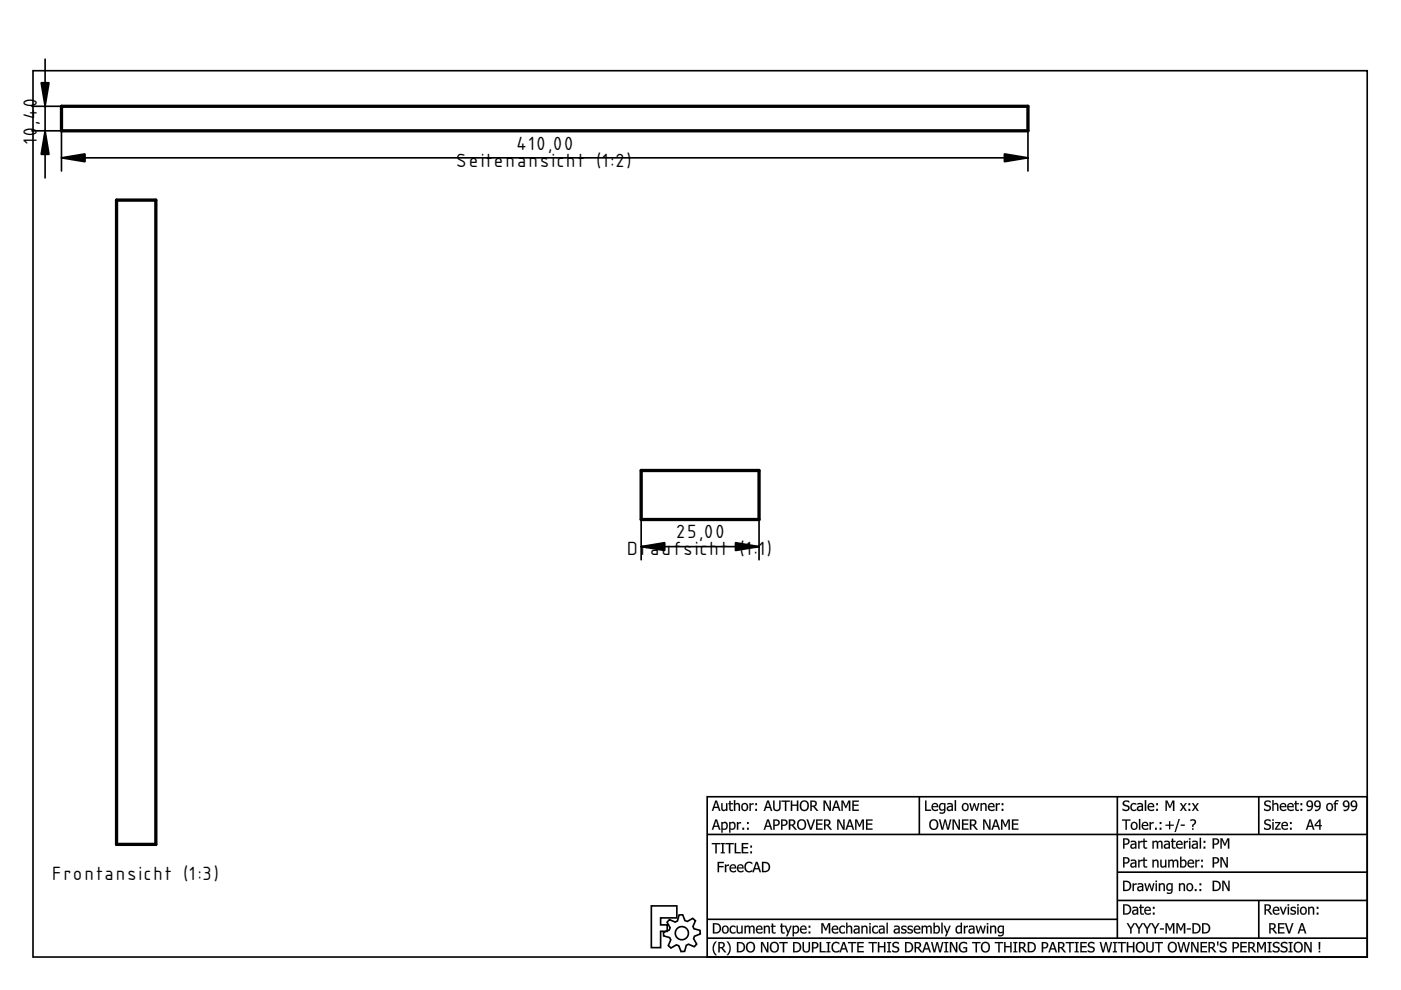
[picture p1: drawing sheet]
<svg xmlns="http://www.w3.org/2000/svg" width="297mm" height="210mm" viewBox="0 0 297 210" stroke-linecap="round" stroke-linejoin="round" font-family="sans-serif">
<defs><g id="words">
<g font-size="5">
<text x="7.8" y="26.4" transform="rotate(-90 7.8 26.4)">,40</text>
<text x="7.8" y="30.5" transform="rotate(-90 7.8 30.5)">10</text>
<text x="96.8" y="35.3">Seitenansicht (1:2)</text>
<text x="109.6" y="31.7">410,00</text>
<text x="133" y="117.7">Dr</text>
<text x="137.9" y="117.7">aufsicht (1:</text>
<text x="143.4" y="114.2">25,00</text>
<text x="160.9" y="117.7">1</text>
<text x="162.6" y="117.7">)</text>
<text x="11.1" y="186.6">Frontansicht (1:3)</text>
</g>
</g></defs>
<g fill="none" stroke="#000" stroke-width=".35">
<path d="M7 15h282.9v187.9h-282.9zM149.9 168.9h140v34h-140zM149.9 176.9h140M194.9 168.9v8M236.9 168.9v30M266.9 168.9v8M138.1 192.1h5.4v2.5h-3.4v1.5h1.4v1.4h-1.4v3.4h-2zM141.9 195l1.2 .5 .5-.2 .4-1.3h.7l.5 1.2 .5 .2 1.2-.7 .5 .5-.5 1.2 .2 .5 1.3 .4 .1 .7-1.3 .5-.1 .5 .6 1.2-.5 .5-1.2-.5-.5 .2-.3 1.3-.8 .1-.5-1.3-.5-.2-1.1 .7-.6-.5 .5-1.2-.2-.5-1.3-.4v-.7l1.2-.5 .2-.5-.7-1.2zM149.9 194.9h87M149.9 198.9h140M236.9 184.9h53M236.9 190.9h53"/>
<path d="M266.9 190.9v8"/>
<circle cx="144.6" cy="197.9" r="1.4"/>
</g>
<g fill="#000">
<path d="M151.6 169.7h.4l.8 2.2h-.4l-.2-.6h-.8l-.2 .6h-.3zM151.7 169.7l-.8 2.2h.3l.2-.6h.9l.1 .6h.3l-.7-2.2zM151.8 170l-.3 1.1h.7zM151.8 170l.4 1.1h-.7zM152.9 170.3h.3v1.3l.3 .1 .4-.2v-1.2h.3v1.6h-.3v-.1a.57 .57 0 0 1-1-.2zM152.9 170.3l.1 1.3 .4 .4 .5-.3v.2h.3v-1.6h-.3v1.2a.4 .4 0 0 1-.4 .3 .4 .4 0 0 1-.3-.4v-1.1zM154.6 169.8h.3v.5h.5v.2h-.5v1l.1 .2 .4-.1v.3h-.5l-.2-.2-.1-1.2h-.2v-.2h.2zM154.6 169.8v.5h-.2v.2h.2v.9a.47 .47 0 0 0 .6 .5h.2v-.2h-.3l-.2-.1v-1.1h.5v-.2h-.5v-.5zM155.6 169.6h.3v.9l.5-.3 .4 .3 .1 1.4h-.3v-1.3l-.3-.1-.4 .2v1.2h-.3zM155.6 169.6v2.3h.3v-1.2l.4-.2 .3 .2v1.2h.3v-1a.55 .55 0 0 0-.4-.6 .55 .55 0 0 0-.6 .2v-.9zM157.4 170.5a.81 .81 0 0 1 1 .1 .81 .81 0 0 1 0 1.1 .81 .81 0 0 1-1.1 0l-.2-.6zM157.4 170.5l-.2 .6 .2 .6a.77 .77 0 0 0 1 0 1.2 1.2 0 0 0 0-1.2l-.5-.2zM157.6 170.6l-.1 .5 .1 .5a.54 .54 0 0 0 .7-.1 .54 .54 0 0 0 0-.7l-.4-.3zM157.6 170.6a.6 .6 0 0 1 .8 .3 .6 .6 0 0 1-.3 .8 .63 .63 0 0 1-.7-.3 .63 .63 0 0 1 .2-.8zM158.9 170.3h.3v.2l.6-.2v.3l-.6 .2v1.1h-.3zM158.9 170.3v1.6h.3v-1.1l.6-.2v-.3l-.6 .3v-.3zM160.1 170.3h.4v.4h-.4zM160.1 170.3v.4h.4v-.4zM160.1 171.5h.4v.4h-.4zM160.1 171.5v.4h.4v-.4z"/>
<path d="M151.6 173.7h.4l.8 2.2h-.4l-.2-.6h-.8l-.2 .6h-.3zM151.7 173.7l-.8 2.2h.3l.2-.6h.9l.1 .6h.3l-.7-2.2zM151.8 174l-.3 1.1h.7zM151.8 174l.4 1.1h-.7zM152.9 174.3h.3v.2l.2-.2a.63 .63 0 0 1 .7 .1 .63 .63 0 0 1 .2 .7 .73 .73 0 0 1-.3 .7 .73 .73 0 0 1-.8 0v.7h-.3zM152.9 174.3v2.2h.3v-.7l.4 .1 .5-.2a1.29 1.29 0 0 0 0-1.2 .62 .62 0 0 0-.9 0v-.2zM153.2 174.7v.9l.6 .1 .2-.4-.1-.6-.3-.2zM153.2 174.7l.2-.1a.48 .48 0 0 1 .6 .1 .48 .48 0 0 1 0 .6 .53 .53 0 0 1-.8 .3zM154.6 174.3h.3v.2l.2-.2a.63 .63 0 0 1 .7 .1 .63 .63 0 0 1 .2 .7 .73 .73 0 0 1-.3 .7 .73 .73 0 0 1-.8 0v.7h-.3zM154.6 174.3v2.2h.3l-.1-.7 .5 .1 .5-.2a1.29 1.29 0 0 0 0-1.2 .62 .62 0 0 0-1 0l.1-.2zM154.9 174.7v.9l.5 .1 .2-.4v-.6l-.3-.2zM154.8 174.7l.3-.1a.48 .48 0 0 1 .6 .1 .48 .48 0 0 1 0 .6 .53 .53 0 0 1-.9 .3zM156.2 174.3h.3v.2l.6-.2v.3l-.6 .2v1.1h-.3zM156.2 174.3v1.6h.3v-1.1l.6-.2v-.3l-.6 .3v-.3zM157.4 175.5h.4v.4h-.4zM157.4 175.5v.4h.4v-.4zM158.4 174.3h.4v.4h-.4zM158.4 174.3v.4h.3v-.4zM158.4 175.5h.4v.4h-.4zM158.4 175.5v.4h.3v-.4z"/>
<path d="M151.7 169.7h.3l.7 2.2h-.3l-.2-.6h-.8l-.2 .6h-.3zM151.8 170l-.3 1.1h.7zM152.9 170.3h.3v1a.38 .38 0 0 0 .3 .5 .38 .38 0 0 0 .4-.3v-1.2h.3v1.6h-.3v-.2a.56 .56 0 0 1-.6 .3 .56 .56 0 0 1-.4-.6zM154.6 169.8h.3v.5h.5v.2h-.5v1.1l.5 .1a.38 .38 0 0 1-.3 .3 .38 .38 0 0 1-.4-.3l-.1-1.2h-.2v-.2h.2zM155.6 169.6h.3v.9a.56 .56 0 0 1 .6-.2 .56 .56 0 0 1 .4 .6v1h-.3v-1a.38 .38 0 0 0-.3-.4 .38 .38 0 0 0-.4 .2v1.2h-.3zM157.4 170.5a.79 .79 0 0 1 1 .1 .79 .79 0 0 1 0 1 .79 .79 0 0 1-1 .1l-.2-.6zM157.6 170.6a.58 .58 0 0 0-.1 .8 .58 .58 0 0 0 .7 .2 .58 .58 0 0 0 .1-.8 .58 .58 0 0 0-.7-.2zM158.9 170.3h.3v.2l.6-.2v.3l-.6 .2v1.1h-.3zM160.1 170.3h.4v.4h-.4zM160.1 171.5h.4v.4h-.4z"/>
<path d="M151.7 173.7h.3l.7 2.2h-.3l-.2-.6h-.8l-.2 .6h-.3zM151.8 174l-.3 1.1h.7zM152.9 174.3h.3v.2a.69 .69 0 0 1 .9-.1 .69 .69 0 0 1 .2 .9 .69 .69 0 0 1-1.1 .5v.7h-.3zM153.2 174.7v.9a.59 .59 0 0 0 .8-.3 .59 .59 0 0 0-.5-.8zM154.6 174.3h.3v.2a.69 .69 0 0 1 .9-.1 .69 .69 0 0 1 .1 .9 .69 .69 0 0 1-1 .5v.7h-.3zM154.9 174.7v.9a.59 .59 0 0 0 .8-.3 .59 .59 0 0 0-.5-.8zM156.2 174.3h.3v.2l.6-.2v.3l-.6 .2v1.1h-.3zM157.4 175.5h.4v.4h-.4zM158.4 174.3h.3v.4h-.3zM158.4 175.5h.3v.4h-.3z"/>
<path d="M162.6 169.7h.4l.8 2.2h-.4l-.2-.6h-.8l-.2 .6h-.3zM162.7 169.7l-.8 2.2h.3l.2-.6h.9l.1 .6h.3l-.7-2.2zM162.8 170l-.3 1.1h.7zM162.8 170l.4 1.1h-.7zM163.9 169.7h.3v1.5l.2 .4 .4 .1 .3-.2 .1-1.8h.3v1.4a.78 .78 0 0 1-.3 .8 .78 .78 0 0 1-.8 0l-.4-.4zM163.9 169.7v1.6l.2 .5 .6 .2 .6-.2 .2-.5v-1.6h-.3v1.4a.53 .53 0 0 1-.3 .6 .53 .53 0 0 1-.6-.1l-.1-1.9zM165.7 169.7h1.8v.3h-.8v1.9h-.3v-1.9h-.7zM165.7 169.7v.3h.7v1.9h.3v-1.9h.7v-.3zM167.7 169.7h.3v.9h1l-.1-.9h.4v2.2h-.4v-1h-.9v1h-.3zM167.7 169.7v2.2h.3l-.1-1.1h1.1v1.1h.2v-2.2h-.2v.9h-1.1l.1-.9zM169.8 170l.5-.3 .6 .1a1.34 1.34 0 0 1 .3 1.9l-.7 .3-.7-.3-.2-.9zM169.8 170a1.08 1.08 0 0 0-.1 1.5 1.08 1.08 0 0 0 1.5 .2l.3-.9-.3-.8a1.02 1.02 0 0 0-1.4 0zM170 170.2a1.38 1.38 0 0 0 0 1.3 .65 .65 0 0 0 1 0l.1-1a.63 .63 0 0 0-.4-.5 .63 .63 0 0 0-.7 .2zM170.1 170.1l.6-.1 .3 .2a.87 .87 0 0 1 .2 1 .87 .87 0 0 1-1 .4l-.3-.3v-.5zM171.8 169.7l1.1 .1a.64 .64 0 0 1 .3 .7 .64 .64 0 0 1-.5 .5l.8 .9h-.4l-.7-.8h-.3v.8h-.3zM171.8 169.7v2.2h.3v-.9h.3l.7 .9h.4l-.8-.9 .4-.3v-.6l-.4-.3zM172.1 170v.8l.6-.1 .1-.5zM172.1 170l.7 .1v.6l-.7 .1zM174.6 169.7h.4l.9 1.8v-1.8h.3v2.2h-.4l-.9-1.9v1.9h-.3zM174.6 169.7v2.2h.3v-1.9l.9 1.9h.4v-2.2h-.3v1.8l-.9-1.8zM177.1 169.7h.4l.7 2.2h-.3l-.2-.6h-.8l-.2 .6h-.3zM177.1 169.7l-.7 2.2h.3l.2-.6h.8l.2 .6h.3l-.7-2.2zM177.3 170l-.4 1.1h.7zM177.3 170l.3 1.1h-.7zM178.4 169.7h.4l.5 1.3 .6-1.3h.4v2.2h-.3v-1.9l-.6 1.3h-.2l-.5-1.2v1.8h-.3zM178.4 169.7v2.2h.3v-1.9l.5 1.3h.2l.6-1.3v1.9h.3v-2.2h-.4l-.6 1.3-.5-1.3zM180.7 169.7h1.4v.3h-1.1v.6h1v.3h-1v.8h1.1v.2h-1.4zM180.7 169.7v2.2h1.4v-.2h-1.1v-.9h1v-.2h-1v-.6h1.1v-.3z"/>
<path d="M162.6 173.7h.4l.8 2.2h-.4l-.2-.6h-.8l-.2 .6h-.3zM162.7 173.7l-.8 2.2h.3l.2-.6h.9l.1 .6h.3l-.7-2.2zM162.8 174l-.3 1.1h.7zM162.8 174l.4 1.1h-.7zM163.9 173.7l1.2 .2a.65 .65 0 0 1 0 1l-.4 .2h-.5l.1 .8h-.4zM163.9 173.7v2.2h.3v-.8l.9-.2 .2-.7-.4-.4zM164.2 174v.9l.7-.2 .1-.3-.1-.3zM164.2 174h.5a.5 .5 0 0 1 .3 .7 .5 .5 0 0 1-.8 .2zM165.6 173.7l1.1 .2a.65 .65 0 0 1 .1 1l-.4 .2h-.5v.8h-.3zM165.6 173.7v2.2h.3v-.8l.9-.2 .1-.7-.3-.4zM165.9 174v.9l.7-.2 .1-.3-.2-.3zM165.9 174h.5a.5 .5 0 0 1 .2 .7 .5 .5 0 0 1-.7 .2zM167.2 173.7l1.2 .1a.64 .64 0 0 1 .2 .7 .64 .64 0 0 1-.4 .5l.8 .9h-.4l-.7-.8h-.4l.1 .8h-.4zM167.3 173.7v2.2h.2v-.9h.4l.7 .9h.3l-.8-.9 .4-.3 .1-.7-.5-.2zM167.5 174v.8l.7-.1 .1-.5zM167.5 174l.8 .1-.1 .6-.7 .1zM169.2 174l.5-.3 .7 .1a1.34 1.34 0 0 1 .3 1.9 .93 .93 0 0 1-1.1 .2l-.4-.2-.2-.5v-.7zM169.3 174a1.08 1.08 0 0 0-.1 1.5 1.08 1.08 0 0 0 1.4 .2l.3-.9-.2-.8a1.02 1.02 0 0 0-1.4 0zM169.5 174.2a1.38 1.38 0 0 0 0 1.3 .65 .65 0 0 0 .9 0l.2-1a.63 .63 0 0 0-.5-.5 .63 .63 0 0 0-.6 .2zM169.6 174.1l.5-.2 .4 .3a.87 .87 0 0 1 .1 1 .87 .87 0 0 1-1 .4l-.2-.3-.1-.5zM171 173.7h.3l.6 1.9 .6-1.9h.3l-.7 2.2h-.4zM171 173.7l.8 2.2h.3l.7-2.2h-.3l-.6 1.9-.6-1.9zM173 173.7h1.4v.3h-1.1v.6h1v.3h-1v.8h1.1v.2h-1.4zM173 173.7v2.2h1.4v-.2h-1.1v-.9h1v-.2h-1v-.6h1.1v-.3zM174.7 173.7l1.1 .1a.64 .64 0 0 1 .3 .7 .64 .64 0 0 1-.5 .5l.8 .9h-.4l-.7-.8h-.3v.8h-.3zM174.7 173.7v2.2h.3v-.9h.3l.7 .9h.4l-.8-.9 .4-.3v-.7l-.4-.2zM175 174v.8l.6-.1 .1-.5zM175 174l.7 .1v.6l-.7 .1zM177.5 173.7h.4l.9 1.8v-1.8h.3v2.2h-.4l-.9-1.9v1.9h-.3zM177.5 173.7v2.2h.3v-1.9l.9 1.9h.4v-2.2h-.3v1.8l-.9-1.8zM180 173.7h.4l.7 2.2h-.3l-.2-.6h-.8l-.2 .6h-.3zM180 173.7l-.7 2.2h.3l.2-.6h.8l.2 .6h.3l-.7-2.2zM180.2 174l-.4 1.1h.7zM180.2 174l.3 1.1h-.7zM181.3 173.7h.4l.5 1.3 .6-1.3h.4v2.2h-.3v-1.9l-.6 1.3h-.2l-.5-1.2v1.8h-.3zM181.3 173.7v2.2h.3v-1.9l.5 1.3h.2l.6-1.3v1.9h.3v-2.2h-.4l-.6 1.3-.5-1.3zM183.6 173.7h1.4v.3h-1.1v.6h1v.3h-1v.8h1.1v.2h-1.4zM183.6 173.7v2.2h1.4v-.2h-1.1v-.9h1v-.2h-1v-.6h1.1v-.3z"/>
<path d="M162.7 169.7h.3l.7 2.2h-.3l-.2-.6h-.8l-.2 .6h-.3zM162.8 170l-.3 1.1h.7zM163.9 169.7h.3v1.4a.51 .51 0 0 0 .5 .6 .51 .51 0 0 0 .5-.6v-1.4h.3v1.4a.79 .79 0 0 1-.8 .9 .79 .79 0 0 1-.8-.9zM165.7 169.7h1.7v.3h-.7v1.9h-.3v-1.9h-.7zM167.7 169.7h.3v.9h1v-.9h.2v2.2h-.2v-1h-1v1h-.3zM169.8 170a1.05 1.05 0 0 1 1.4 0 1.05 1.05 0 0 1 .2 1.3 1 1 0 0 1-1.3 .6 1 1 0 0 1-.5-1.4zM170.1 170.1a.92 .92 0 0 0-.2 1 .92 .92 0 0 0 .8 .6 .88 .88 0 0 0 .5-1.1 .88 .88 0 0 0-.9-.6zM171.8 169.7h.6a.64 .64 0 0 1 .8 .5 .64 .64 0 0 1-.5 .8l.8 .9h-.4l-.7-.8h-.3v.8h-.3zM172.1 170v.8a.48 .48 0 0 0 .7-.1 .48 .48 0 0 0-.1-.7zM174.6 169.7h.4l.9 1.8v-1.8h.3v2.2h-.4l-.9-1.9v1.9h-.3zM177.1 169.7h.4l.7 2.2h-.3l-.2-.6h-.8l-.2 .6h-.3zM177.3 170l-.4 1.1h.7zM178.4 169.7h.4l.5 1.3 .6-1.3h.4v2.2h-.3v-1.9l-.6 1.3h-.2l-.5-1.3v1.9h-.3zM180.7 169.7h1.4v.3h-1.1v.6h1v.3h-1v.8h1.1v.2h-1.4z"/>
<path d="M162.7 173.7h.3l.7 2.2h-.3l-.2-.6h-.8l-.2 .6h-.3zM162.8 174l-.3 1.1h.7zM163.9 173.7h.6a.73 .73 0 0 1 .8 .9 .73 .73 0 0 1-1.1 .5v.8h-.3zM164.2 174v.9a.51 .51 0 0 0 .8-.5 .51 .51 0 0 0-.8-.4zM165.6 173.7h.6a.73 .73 0 0 1 .8 .9 .73 .73 0 0 1-1.1 .5v.8h-.3zM165.9 174v.9a.51 .51 0 0 0 .8-.5 .51 .51 0 0 0-.8-.4zM167.3 173.7h.5a.64 .64 0 0 1 .8 .5 .64 .64 0 0 1-.4 .8l.7 .9h-.3l-.7-.8h-.4v.8h-.2zM167.5 174v.8a.48 .48 0 0 0 .7-.1 .48 .48 0 0 0-.1-.7zM169.3 174a1.05 1.05 0 0 1 1.3 0 1.05 1.05 0 0 1 .3 1.3 1 1 0 0 1-1.4 .6 1 1 0 0 1-.5-1.4zM169.6 174.1a.92 .92 0 0 0-.3 1 .92 .92 0 0 0 .8 .6 .88 .88 0 0 0 .6-1.1 .88 .88 0 0 0-1-.6zM171 173.7h.3l.6 1.9 .6-1.9h.3l-.7 2.2h-.3zM173 173.7h1.4v.3h-1.1v.6h1v.3h-1v.8h1.1v.2h-1.4zM174.7 173.7h.6a.64 .64 0 0 1 .8 .5 .64 .64 0 0 1-.5 .8l.8 .9h-.4l-.7-.8h-.3v.8h-.3zM175 174v.8a.48 .48 0 0 0 .7-.1 .48 .48 0 0 0-.1-.7zM177.5 173.7h.4l.9 1.8v-1.8h.3v2.2h-.4l-.9-1.9v1.9h-.3zM180 173.7h.4l.7 2.2h-.3l-.2-.6h-.8l-.2 .6h-.3zM180.2 174l-.4 1.1h.7zM181.3 173.7h.4l.5 1.3 .6-1.3h.4v2.2h-.3v-1.9l-.6 1.3h-.2l-.5-1.3v1.9h-.3zM183.6 173.7h1.4v.3h-1.1v.6h1v.3h-1v.8h1.1v.2h-1.4z"/>
<path d="M196.1 169.7h.3v2h1v.2h-1.3zM197.7 170.5a.7 .7 0 0 1 .9-.2 .7 .7 0 0 1 .3 .8h-1.1a.65 .65 0 0 0 .4 .6 .65 .65 0 0 0 .7-.2v.3a.9 .9 0 0 1-1.2-.1 .9 .9 0 0 1 0-1.2zM197.9 170.6l-.1 .3h.8l-.2-.4zM199.5 170.6a.54 .54 0 0 0-.1 .8 .54 .54 0 0 0 .8 .1v-.9l-.4-.1zM199.3 170.5a.69 .69 0 0 1 .9-.1l.2-.1v1.4a.81 .81 0 0 1-1.2 .8v-.3a.58 .58 0 0 0 .7 .1 .58 .58 0 0 0 .3-.6 .72 .72 0 0 1-1 0 .72 .72 0 0 1-.1-1zM201.1 171.2a.37 .37 0 0 0 .2 .5 .37 .37 0 0 0 .5-.2v-.4zM200.9 170.3h.2a.64 .64 0 0 1 .9 .5v1.1h-.2v-.1a.56 .56 0 0 1-1-.1 .56 .56 0 0 1 .6-.8l.4-.1-.1-.2h-.8zM202.4 169.6h.3v2.3h-.3zM204.1 170.5a.79 .79 0 0 1 1.1 .1 .79 .79 0 0 1 0 1 .79 .79 0 0 1-1.1 .1l-.2-.6zM204.3 170.6a.58 .58 0 0 0-.1 .8 .58 .58 0 0 0 .8 .2 .58 .58 0 0 0 .1-.8 .58 .58 0 0 0-.8-.2zM205.5 170.3h.3l.3 1.3 .4-1.3h.2l.4 1.3 .3-1.3h.2l-.4 1.6h-.2l-.4-1.2-.4 1.2h-.3zM207.9 170.3h.3v.2a.56 .56 0 0 1 .6-.2 .56 .56 0 0 1 .4 .6v1h-.3v-1a.38 .38 0 0 0-.3-.4 .38 .38 0 0 0-.4 .2v1.2h-.3zM209.7 170.5a.7 .7 0 0 1 .8-.2 .7 .7 0 0 1 .4 .8h-1.2a.65 .65 0 0 0 .5 .6 .65 .65 0 0 0 .6-.2v.3a.9 .9 0 0 1-1.1-.1 .9 .9 0 0 1 0-1.2zM209.9 170.6l-.2 .3h.9l-.2-.4zM211.1 170.3h.3v.2l.6-.2v.3l-.6 .2v1.1h-.3zM212.4 170.3h.3v.4h-.3zM212.4 171.5h.3v.4h-.3z"/>
<path d="M196.1 169.7h.3v2h1v.2h-1.3zM196.1 169.7v2.2h1.3v-.2h-1v-2zM197.7 170.5a.7 .7 0 0 1 .9-.2 .7 .7 0 0 1 .3 .9l-1.1-.1 .3 .6h.4l.4-.2v.3l-.2 .1h-.8l-.4-.5zM197.7 170.5a.85 .85 0 0 0-.1 1 .85 .85 0 0 0 .9 .4l.4-.1v-.3l-.7 .2-.4-.2v-.4h1.1v-.4l-.4-.4h-.5zM197.9 170.6l-.1 .3h.8l-.2-.4zM197.9 170.6l.5-.1 .3 .4h-.9zM199.5 170.7a.54 .54 0 0 0-.2 .6 .54 .54 0 0 0 .7 .3l.2-.1v-.9l-.4-.1zM199.5 170.6l.3-.1 .4 .1v.9l-.5 .2-.3-.2-.1-.4zM199.3 170.5l.3-.3 .9 .1v1.4a.86 .86 0 0 1-1.3 .8v-.3l.4 .1 .5-.1 .1-.5a.63 .63 0 0 1-1 0l-.1-.6zM199.3 170.5a.79 .79 0 0 0-.2 .9 .79 .79 0 0 0 .9 .5l.2-.2a.52 .52 0 0 1-.2 .6 .52 .52 0 0 1-.7-.1l-.1 .3h.5l.4-.1 .3-.2v-1.9l-.2 .1a.67 .67 0 0 0-.9 .1zM201.1 171.3v.3l.3 .1 .4-.2v-.4zM201.1 171.2l.7-.1v.4a.38 .38 0 0 1-.5 .2 .38 .38 0 0 1-.2-.5zM200.8 170.3h.3a.66 .66 0 0 1 .9 .5v1.1h-.3l.1-.1-.2 .1a.53 .53 0 0 1-.7-.1 .53 .53 0 0 1-.1-.6l.4-.3 .6-.1-.3-.3-.7 .1zM200.9 170.3v.3l.7-.1 .2 .4a.68 .68 0 0 0-.8 .1 .68 .68 0 0 0-.2 .7l.4 .3 .6-.3v.2h.2v-1.4l-.4-.2zM202.4 169.6h.3v2.3h-.3zM202.4 169.6v2.3h.3v-2.3zM204.1 170.5a.81 .81 0 0 1 1.1 .1 .81 .81 0 0 1 0 1.1 .81 .81 0 0 1-1.1 0l-.2-.6zM204.1 170.5l-.2 .6 .2 .6a.77 .77 0 0 0 1.1 0 1.2 1.2 0 0 0 0-1.2l-.5-.2zM204.3 170.6l-.1 .5 .1 .5a.54 .54 0 0 0 .8-.1 .54 .54 0 0 0-.1-.7l-.3-.3zM204.3 170.6a.6 .6 0 0 1 .9 .3 .6 .6 0 0 1-.4 .8 .63 .63 0 0 1-.6-.3 .63 .63 0 0 1 .1-.8zM205.5 170.3h.3l.3 1.3 .4-1.3h.2l.4 1.3 .3-1.3h.3l-.5 1.6h-.2l-.4-1.2-.4 1.2h-.3zM205.5 170.3l.4 1.6h.3l.4-1.3 .4 1.3h.2l.4-1.6h-.2l-.3 1.3-.4-1.3h-.2l-.4 1.3-.3-1.3zM207.9 170.3h.3v.2l.2-.2a.53 .53 0 0 1 .6 0 .53 .53 0 0 1 .2 .6v1h-.3l-.1-1.3-.2-.1-.4 .2v1.2h-.3zM207.9 170.3v1.6h.3v-1.2l.4-.2 .3 .2v1.2h.3l-.2-1.5a.63 .63 0 0 0-.8 .1v-.2zM209.6 170.5h.1a.72 .72 0 0 1 1-.1l.2 .8-1.2-.1 .4 .6h.3l.4-.2v.3l-.4 .2-.6-.1-.3-.3v-.7zM209.7 170.5l-.2 .6 .2 .6 .6 .2 .5-.1v-.3l-.7 .2-.4-.4v-.2h1.2l-.2-.7-.5-.1zM209.9 170.6l-.2 .3h.9l-.2-.4zM209.9 170.6l.5-.1 .2 .4h-.9zM211.1 170.3h.3v.2l.6-.2v.3l-.6 .2v1.1h-.3zM211.1 170.3v1.6h.3v-1.1l.6-.2v-.3l-.6 .3v-.3zM212.4 170.3h.3v.4h-.3zM212.4 170.3v.4h.3v-.4zM212.4 171.5h.3v.4h-.3zM212.4 171.5v.4h.3v-.4z"/>
<path d="M197.3 174a1.05 1.05 0 0 1 1.3 0 1.05 1.05 0 0 1 .3 1.3 1 1 0 0 1-1.4 .6 1 1 0 0 1-.5-1.4zM197.6 174.1a.92 .92 0 0 0-.3 1 .92 .92 0 0 0 .9 .6 .88 .88 0 0 0 .5-1.1 .88 .88 0 0 0-1-.6zM199.1 173.7h.3l.4 1.9 .4-1.9h.3l.5 1.9 .4-1.9h.3l-.5 2.2h-.4l-.4-1.8-.4 1.8h-.4zM202 173.7h.4l.9 1.8v-1.8h.2v2.2h-.3l-1-1.9v1.9h-.2zM204 173.7h1.3v.3h-1v.6h1v.3h-1v.8h1v.2h-1.3zM205.6 173.7h.6a.64 .64 0 0 1 .8 .5 .64 .64 0 0 1-.4 .8l.7 .9h-.3l-.7-.8h-.4v.8h-.3zM205.9 174v.8a.48 .48 0 0 0 .7-.1 .48 .48 0 0 0-.1-.7zM208.4 173.7h.5l.8 1.8v-1.8h.3v2.2h-.3l-1-1.9v1.9h-.3zM210.9 173.7h.4l.7 2.2h-.3l-.2-.6h-.8l-.2 .6h-.3zM211.1 174l-.3 1.1h.7zM212.2 173.7h.4l.6 1.3 .5-1.3h.4v2.2h-.3v-1.9l-.5 1.3h-.2l-.6-1.3v1.9h-.3zM214.6 173.7h1.3v.3h-1.1v.6h1v.3h-1v.8h1.1v.2h-1.3z"/>
<path d="M197.3 174l.5-.3 .6 .1a1.34 1.34 0 0 1 .3 1.9 .93 .93 0 0 1-1.1 .2l-.3-.2-.3-.5v-.7zM197.3 174a1.08 1.08 0 0 0-.1 1.5 1.08 1.08 0 0 0 1.5 .2l.2-.9-.2-.8a1.02 1.02 0 0 0-1.4 0zM197.5 174.2a1.04 1.04 0 0 0 .5 1.5l.5-.2 .1-1a.63 .63 0 0 0-.5-.5 .63 .63 0 0 0-.6 .2zM197.6 174.1l.5-.2 .4 .3a.87 .87 0 0 1 .1 1 .87 .87 0 0 1-1 .4l-.2-.3-.1-.5zM199.1 173.7h.3l.4 1.9 .4-1.9h.4l.4 1.9 .4-1.9h.3l-.5 2.2h-.4l-.4-1.8-.4 1.8h-.4zM199.1 173.7l.5 2.2h.4l.4-1.8 .4 1.8h.4l.5-2.2h-.3l-.4 1.9-.5-1.9h-.3l-.4 1.9-.4-1.9zM201.9 173.7h.5l.9 1.8-.1-1.8h.3v2.2h-.3l-1-1.9v1.9h-.3zM202 173.7v2.2h.2v-1.9l1 1.9h.3v-2.2h-.2l-.1 1.8-.8-1.8zM203.9 173.7h1.4v.3h-1v.6h1v.3h-1v.8h1v.2h-1.4zM204 173.7v2.2h1.3v-.2h-1.1v-.9h1.1v-.2h-1.1v-.6h1.1v-.3zM205.6 173.7l1.2 .1a.64 .64 0 0 1 .2 .7 .64 .64 0 0 1-.4 .5l.8 .9h-.5l-.6-.8h-.4v.8h-.3zM205.6 173.7v2.2h.3v-.9h.4l.7 .9h.3l-.8-.9 .4-.3v-.7l-.4-.2zM205.9 174v.8l.7-.1 .1-.5zM205.9 174l.7 .1v.6l-.7 .1zM208.4 173.7h.5l.8 1.8v-1.8h.3v2.2h-.3l-1-1.9v1.9h-.3zM208.4 173.7v2.2h.3v-1.9l1 1.9h.3v-2.2h-.3v1.8l-.8-1.8zM210.9 173.7h.4l.8 2.2h-.4l-.2-.6h-.8l-.2 .6h-.3zM210.9 173.7l-.7 2.2h.3l.2-.6h.8l.2 .6h.3l-.7-2.2zM211.1 174l-.3 1.1h.7zM211.1 174l.4 1.1h-.7zM212.2 173.7h.4l.6 1.3 .5-1.3h.4v2.2h-.3v-1.9l-.5 1.3h-.2l-.6-1.2v1.8h-.3zM212.2 173.7v2.2h.3v-1.9l.6 1.3h.2l.5-1.3v1.9h.3v-2.2h-.4l-.5 1.3-.6-1.3zM214.5 173.7h1.4v.3h-1.1v.6h1.1v.3h-1.1v.8h1.1v.2h-1.4zM214.6 173.7v2.2h1.3v-.2h-1.1v-.9h1v-.2h-1v-.6h1.1v-.3z"/>
<path d="M237.9 173.7h1.8v.3h-.8v1.9h-.3v-1.9h-.7zM237.9 173.7v.3h.7v1.9h.3v-1.9h.8v-.3zM239.9 174.5a.72 .72 0 0 1 1.2 .1 .82 .82 0 0 1-.1 1.1 .82 .82 0 0 1-1.1 0l-.2-.6zM239.9 174.5a.82 .82 0 0 0-.1 1.1 .82 .82 0 0 0 1.2 .1 1.2 1.2 0 0 0 0-1.2l-.5-.2zM240.1 174.6l-.1 .5 .1 .5 .5 .1 .3-.6-.1-.5-.3-.1zM240.1 174.6a.6 .6 0 0 1 .9 .3 .6 .6 0 0 1-.3 .8 .64 .64 0 0 1-.7-.4 .64 .64 0 0 1 .1-.7zM241.5 173.6h.3v2.3h-.3zM241.5 173.6v2.3h.3v-2.3zM242.2 174.5h.1a.72 .72 0 0 1 1-.1l.2 .7h-1.2l.3 .6h.4l.4-.2v.3l-.4 .2-.6-.1-.3-.3v-.7zM242.3 174.5l-.2 .6 .2 .6 .6 .2 .5-.1v-.3l-.7 .2-.4-.4v-.2h1.2l-.2-.7-.5-.1zM242.5 174.6l-.2 .3h.9l-.2-.4zM242.5 174.6l.5-.1 .2 .4h-.9zM243.7 174.3h.3v.2l.6-.2v.3l-.6 .2v1.1h-.3zM243.7 174.3v1.6h.3v-1.1l.6-.2v-.3l-.6 .3v-.3zM244.9 175.5h.4v.4h-.4zM244.9 175.5v.4h.3v-.4zM245.9 174.3h.3v.4h-.3zM245.9 174.3v.4h.3v-.4zM245.9 175.5h.3v.4h-.3zM245.9 175.5v.4h.3v-.4z"/>
<path d="M237.9 173.7h1.8v.3h-.8v1.9h-.3v-1.9h-.7zM239.9 174.5a.79 .79 0 0 1 1.1 .1 .79 .79 0 0 1 0 1 .79 .79 0 0 1-1.1 .1l-.2-.6zM240.1 174.6a.58 .58 0 0 0-.1 .8 .58 .58 0 0 0 .8 .2 .58 .58 0 0 0 .1-.8 .58 .58 0 0 0-.8-.2zM241.5 173.6h.3v2.3h-.3zM242.3 174.5a.7 .7 0 0 1 .8-.2 .7 .7 0 0 1 .4 .8h-1.2a.65 .65 0 0 0 .5 .6 .65 .65 0 0 0 .6-.2v.3a.9 .9 0 0 1-1.1-.1 .9 .9 0 0 1 0-1.2zM242.5 174.6l-.2 .3h.9l-.2-.4zM243.7 174.3h.3v.2l.6-.2v.3l-.6 .2v1.1h-.3zM244.9 175.5h.3v.4h-.3zM245.9 174.3h.3v.4h-.3zM245.9 175.5h.3v.4h-.3z"/>
<path d="M238.2 169.9l.9-.2 .3 .1v.4a.59 .59 0 0 0-.6-.2 .59 .59 0 0 0-.5 .4l.3 .2a.72 .72 0 0 1 .9 .9 .72 .72 0 0 1-1.2 .4l-.3-.1v-.4a.64 .64 0 0 0 .7 .3 .64 .64 0 0 0 .5-.5l-.8-.3a.58 .58 0 0 1-.2-1zM239.9 170.5a.87 .87 0 0 1 1-.1v.3a.59 .59 0 0 0-.8 0 .59 .59 0 0 0 0 .8 .59 .59 0 0 0 .8 0v.3a.86 .86 0 0 1-1.1-.2 .86 .86 0 0 1 .1-1.1zM241.4 171.2a.37 .37 0 0 0 .2 .5 .37 .37 0 0 0 .5-.2v-.4zM241.2 170.3h.2a.64 .64 0 0 1 .9 .5v1.1h-.2v-.1a.56 .56 0 0 1-1-.1 .56 .56 0 0 1 .6-.8l.4-.1-.1-.2h-.8zM242.7 169.6h.3v2.3h-.3zM243.5 170.5a.7 .7 0 0 1 .9-.2 .7 .7 0 0 1 .3 .8h-1.1a.65 .65 0 0 0 .4 .6 .65 .65 0 0 0 .7-.2v.3a.9 .9 0 0 1-1.2-.1 .9 .9 0 0 1 0-1.2zM243.7 170.6l-.1 .3h.8l-.2-.4zM245.1 170.3h.4v.4h-.4zM245.1 171.5h.4v.4h-.4z"/>
<path d="M238.2 169.9l.6-.2 .5 .1h.1v.4a.56 .56 0 0 0-.6-.2 .56 .56 0 0 0-.4 .4l.4 .3a.68 .68 0 0 1 .7 .8 .68 .68 0 0 1-1 .5l-.5-.2v-.4l.4 .2 .5 .1 .2-.2 .1-.3-1.1-.5-.1-.5zM238.2 169.9a.62 .62 0 0 0 0 .8l.7 .3a.35 .35 0 0 1 .3 .4 .35 .35 0 0 1-.3 .3h-.4l-.5-.3v.4l.3 .1h.6l.4-.1 .2-.5-.1-.3-.9-.4-.2-.3 .1-.3 .4-.1 .6 .3v-.4l-.6-.1zM239.9 170.5l.4-.2h.4l.2 .1v.3l-.3-.2a.59 .59 0 0 0-.6 .7 .59 .59 0 0 0 .7 .5l.2-.2v.3l-.3 .2a.72 .72 0 0 1-.9-.5v-.6zM239.9 170.5a.96 .96 0 0 0 .2 1.4l.8-.1v-.3l-.4 .2h-.3l-.3-.6 .3-.6 .7 .2v-.3a.86 .86 0 0 0-1 .1zM241.4 171.3a.3 .3 0 0 0 0 .4 .3 .3 0 0 0 .5-.1l.2-.1v-.4zM241.4 171.2l.7-.1v.4l-.6 .2-.2-.1zM241.2 170.3h.2a.78 .78 0 0 1 .9 .2l.1 1.4h-.4l.1-.1-.2 .1a.53 .53 0 0 1-.7-.1 .53 .53 0 0 1-.1-.6l.4-.3 .6-.1-.3-.3-.6 .1zM241.2 170.3v.3l.7-.1 .2 .4a.68 .68 0 0 0-.8 .1 .68 .68 0 0 0-.2 .7l.4 .3 .6-.3v.2h.2l-.1-1.4-.2-.2zM242.7 169.6h.3v2.3h-.3zM242.7 169.6v2.3h.3v-2.3zM243.5 170.5a.7 .7 0 0 1 .9-.2 .7 .7 0 0 1 .3 .9l-1.1-.1 .3 .6h.4l.4-.2v.3l-.2 .1h-.8l-.4-.5zM243.5 170.5a.85 .85 0 0 0-.1 1 .85 .85 0 0 0 .9 .4l.4-.1v-.3l-.7 .2-.4-.2v-.4h1.1v-.4l-.4-.4h-.5zM243.7 170.6l-.1 .3h.8l-.2-.4zM243.7 170.6l.5-.1 .3 .4h-.9zM245.1 170.3h.4v.4h-.4zM245.1 170.3v.4h.4v-.4zM245.1 171.5h.4v.4h-.4zM245.1 171.5v.4h.4v-.4z"/>
<path d="M238.1 177.7h.6a.73 .73 0 0 1 .8 .9 .73 .73 0 0 1-1.1 .5v.8h-.3zM238.4 178v.9a.51 .51 0 0 0 .8-.5 .51 .51 0 0 0-.8-.4zM240 179.2a.37 .37 0 0 0 .2 .5 .37 .37 0 0 0 .5-.2v-.4zM239.8 178.3h.2a.64 .64 0 0 1 .9 .5v1.1h-.2v-.2a.56 .56 0 0 1-1 0 .56 .56 0 0 1 .6-.8l.4-.1-.1-.2h-.8zM241.3 178.3h.3v.2l.6-.2v.3l-.6 .2v1.1h-.3zM242.4 177.8h.3v.5h.5v.2h-.5v1.1l.5 .1a.38 .38 0 0 1-.3 .3 .38 .38 0 0 1-.4-.3l-.1-1.2h-.2v-.2h.2zM244.3 178.3h.3v.2a.5 .5 0 0 1 .9 0 .52 .52 0 0 1 .6-.2 .52 .52 0 0 1 .4 .5v1.1h-.3v-.9a.34 .34 0 0 0-.2-.5 .34 .34 0 0 0-.5 .3v1.1h-.2v-1a.34 .34 0 0 0-.3-.4 .34 .34 0 0 0-.4 .2v1.2h-.3zM247.1 179.2a.37 .37 0 0 0 .2 .5 .37 .37 0 0 0 .5-.2v-.4zM246.9 178.3h.2a.64 .64 0 0 1 .9 .5v1.1h-.2v-.2a.56 .56 0 0 1-1 0 .56 .56 0 0 1 .6-.8l.4-.1-.1-.2h-.8zM248.5 177.8h.2v.5h.5v.2h-.5l.1 1.1 .4 .1a.38 .38 0 0 1-.3 .3 .38 .38 0 0 1-.4-.3v-1.2h-.2v-.2h.2zM249.5 178.5a.7 .7 0 0 1 .9-.2 .7 .7 0 0 1 .3 .8h-1.1a.65 .65 0 0 0 .4 .6 .65 .65 0 0 0 .7-.2v.3a.9 .9 0 0 1-1.2-.1 .9 .9 0 0 1 0-1.2zM249.7 178.6l-.1 .3h.9l-.2-.4zM251 178.3h.3v.2l.6-.2v.3l-.6 .2v1.1h-.3zM252.1 178.3h.3v1.6h-.3zM252.1 177.7h.3v.3h-.3zM253 179.2a.37 .37 0 0 0 .2 .5 .37 .37 0 0 0 .5-.2v-.4zM252.8 178.3h.2a.64 .64 0 0 1 1 .5v1.1h-.3v-.2a.56 .56 0 0 1-1 0 .56 .56 0 0 1 .6-.8l.4-.1-.1-.2h-.8zM254.4 177.6h.2v2.3h-.2zM255.2 178.3h.3v.4h-.3zM255.2 179.5h.3v.4h-.3z"/>
<path d="M238.1 177.7l1.1 .2a.65 .65 0 0 1 .1 1l-.4 .2h-.5v.8h-.3zM238.1 177.7v2.2h.3v-.8l.9-.2 .2-.7-.4-.4zM238.4 178v.9l.7-.2 .1-.3-.2-.3zM238.4 178h.5a.5 .5 0 0 1 .2 .7 .5 .5 0 0 1-.7 .2zM240 179.2v.4l.4 .1 .3-.2v-.4zM240 179.2l.7-.2v.5a.38 .38 0 0 1-.5 .2 .38 .38 0 0 1-.2-.5zM239.8 178.3h.2a.78 .78 0 0 1 .9 .2l.1 1.4h-.4v-.2l-.6 .3-.3-.3v-.5l1-.4-.3-.3-.6 .1zM239.8 178.3v.3l.7-.1 .2 .4a.68 .68 0 0 0-.8 .1 .68 .68 0 0 0-.2 .7l.4 .3 .6-.3v.2h.2l-.1-1.4-.2-.2zM241.3 178.3h.3v.2l.6-.2v.3l-.6 .2v1.1h-.3zM241.3 178.3v1.6h.3v-1.1l.6-.2v-.3l-.6 .3v-.3zM242.4 177.8h.3v.5h.5v.2h-.5v1l.1 .2 .4-.1v.3h-.5l-.2-.2-.1-1.2h-.2v-.2h.2zM242.4 177.8v.5h-.2v.2h.2v.9a.47 .47 0 0 0 .6 .5h.2v-.2h-.3l-.2-.1v-1.1h.5v-.2h-.5v-.5zM244.3 178.3h.3v.2l.2-.2a.44 .44 0 0 1 .7 .2l.4-.3 .4 .2 .2 1.5h-.3v-1.2l-.3-.2-.4 .2 .1 1.2h-.3l-.1-1.1a.32 .32 0 0 0-.2-.3 .32 .32 0 0 0-.4 .2v1.2h-.3zM244.3 178.3v1.6h.3v-1.2l.4-.2 .3 .2v1.2h.2v-1.2l.4-.2 .3 .2v1.2h.3l-.2-1.5-.4-.1-.4 .3a.5 .5 0 0 0-.4-.3 .5 .5 0 0 0-.5 .2v-.2zM247.1 179.2v.4l.4 .1 .3-.2v-.4zM247.1 179.2l.7-.2v.5a.38 .38 0 0 1-.5 .2 .38 .38 0 0 1-.2-.5zM246.9 178.3h.2a.78 .78 0 0 1 .9 .2l.1 1.4h-.3v-.2l-.2 .2a.53 .53 0 0 1-.7-.1 .53 .53 0 0 1-.1-.6l.4-.3 .6-.1-.3-.3-.6 .1zM246.9 178.3v.3l.7-.1 .2 .4a.68 .68 0 0 0-.8 .1 .68 .68 0 0 0-.2 .7l.4 .3 .6-.3v.2h.2l-.1-1.4-.2-.2zM248.4 177.8h.3v.5h.6v.2h-.6v1l.1 .2 .5-.1v.3h-.6l-.2-.2v-1.2h-.2v-.2h.2zM248.5 177.8v.5h-.2v.2h.2v.9a.47 .47 0 0 0 .6 .5h.1v-.2h-.3l-.2-.1v-1.1h.5v-.2h-.5v-.5zM249.5 178.5a.72 .72 0 0 1 1.1-.1l.2 .7h-1.2l.3 .6h.4l.4-.2v.3a.91 .91 0 0 1-1.2-.1 .91 .91 0 0 1 0-1.2zM249.5 178.5l-.2 .6 .2 .6 .6 .2 .6-.1v-.3l-.7 .2-.4-.4v-.2h1.1l-.2-.7-.4-.1zM249.7 178.6l-.1 .3h.9l-.3-.4zM249.7 178.6l.6-.1 .2 .4h-.9zM251 178.3h.3v.2l.6-.2v.3l-.6 .2v1.1h-.3zM251 178.3v1.6h.3v-1.1l.6-.2v-.3l-.6 .3v-.3zM252.1 178.3h.3v1.6h-.3zM252.1 178.3v1.6h.3v-1.6zM252.1 177.7h.3v.3h-.3zM252.1 177.7v.3h.3v-.3zM253 179.2v.4l.4 .1 .3-.2v-.4zM253 179.2l.7-.2v.5a.38 .38 0 0 1-.5 .2 .38 .38 0 0 1-.2-.5zM252.8 178.3h.2a.78 .78 0 0 1 .9 .2l.1 1.4h-.3v-.2l-.2 .2a.53 .53 0 0 1-.7-.1 .53 .53 0 0 1-.1-.6l.4-.3 .6-.1-.2-.3-.7 .1zM252.8 178.3v.3l.7-.1 .2 .4a.68 .68 0 0 0-.8 .1 .68 .68 0 0 0-.1 .7l.4 .3 .5-.3v.2h.3l-.1-1.4-.3-.2zM254.3 177.6h.4v2.3h-.4zM254.4 177.6v2.3h.2v-2.3zM255.2 178.3h.4v.4h-.4zM255.2 178.3v.4h.3v-.4zM255.2 179.5h.4v.4h-.4zM255.2 179.5v.4h.3v-.4z"/>
<path d="M247.1 174.9h.8v-.8h.2v.8h.7v.2h-.7v.7h-.2v-.7h-.8zM249.9 173.6h.2l-.8 2.8h-.3zM250.4 174.8h.8v.3h-.8zM252.4 173.8a.7 .7 0 0 1 1.1 .2 .7 .7 0 0 1-.5 1v.3h-.2v-.5a.49 .49 0 0 0 .4-.7 .49 .49 0 0 0-.8 0zM252.7 175.6h.3v.3h-.3z"/>
<path d="M247.1 174.8l.8 .1-.1-.8h.3v.8l.8-.1v.3h-.8v.7h-.3l.1-.7h-.8zM247.9 174.1v.8h-.8v.2h.8v.7h.2v-.7h.7v-.2h-.7v-.8zM249.9 173.6h.3l-.9 2.8h-.3zM249.9 173.6l-.8 2.8h.2l.8-2.7zM250.3 174.8h.9v.3h-.9zM250.4 174.8v.3h.8v-.3zM252.4 173.8l.3-.1a.67 .67 0 0 1 .9 .5 .67 .67 0 0 1-.6 .8v.4h-.3v-.5l.5-.4v-.4l-.3-.1-.5 .1zM252.4 173.8v.3l.2-.1a.4 .4 0 0 1 .6 .1 .4 .4 0 0 1-.1 .5l-.3 .3v.4h.2v-.3l.5-.5v-.4l-.4-.4zM252.7 175.6h.4v.3h-.4zM252.7 175.6v.3h.3v-.3z"/>
<path d="M247.1 169.7h.4l.6 1.3 .5-1.3h.4v2.2h-.3v-1.9l-.6 1.3h-.2l-.5-1.3v1.9h-.3zM250.2 170.3h.3l.4 .6 .4-.6h.3l-.6 .8 .6 .8h-.3l-.4-.6-.4 .6h-.3l.5-.8zM252 170.3h.3v.4h-.3zM252 171.5h.3v.4h-.3zM252.7 170.3h.3l.4 .6 .4-.6h.4l-.6 .8 .6 .8h-.4l-.4-.6-.4 .6h-.3l.6-.8z"/>
<path d="M247.1 169.7h.4l.6 1.3 .5-1.3h.4v2.2h-.3v-1.9l-.6 1.3h-.2l-.5-1.2v1.8h-.3zM247.1 169.7v2.2h.3v-1.9l.5 1.3h.2l.6-1.3v1.9h.3v-2.2h-.4l-.5 1.3-.6-1.3zM250.1 170.3h.4l.4 .6 .4-.6h.3l-.6 .8 .6 .8h-.3l-.4-.6-.4 .6h-.4l.6-.8zM250.2 170.3l.5 .8-.5 .8h.3l.4-.6 .4 .6h.3l-.6-.8 .6-.8h-.3l-.4 .6-.4-.6zM252 170.3h.3v.4h-.3zM252 170.3v.4h.3v-.4zM252 171.5h.3v.4h-.3zM252 171.5v.4h.3v-.4zM252.7 170.3h.4l.3 .6 .4-.6h.4l-.6 .8 .6 .8h-.4l-.4-.6-.4 .6h-.3l.6-.8zM252.7 170.3l.6 .8-.6 .8h.3l.4-.6 .4 .6h.4l-.6-.8 .6-.8h-.4l-.4 .6-.4-.6z"/>
<path d="M257.1 177.7h.6a.73 .73 0 0 1 .8 .9 .73 .73 0 0 1-1.1 .5v.8h-.3zM257.4 178v.9a.51 .51 0 0 0 .8-.5 .51 .51 0 0 0-.8-.4zM258.8 177.7h.4l.5 1.3 .5-1.3h.4v2.2h-.3v-1.9l-.5 1.3h-.2l-.6-1.3v1.9h-.2z"/>
<path d="M257.1 177.7l1.1 .2a.65 .65 0 0 1 .1 1l-.4 .2h-.5v.8h-.3zM257.1 177.7v2.2h.3v-.8l.9-.2 .2-.7-.4-.4zM257.4 178v.9l.7-.2 .1-.3-.2-.3zM257.4 178h.5a.5 .5 0 0 1 .2 .7 .5 .5 0 0 1-.7 .2zM258.7 177.7h.5l.5 1.3 .5-1.3h.4v2.2h-.3v-1.9l-.5 1.3h-.2l-.6-1.2v1.8h-.3zM258.8 177.7v2.2h.2v-1.9l.6 1.3h.2l.5-1.3v1.9h.3v-2.2h-.4l-.5 1.3-.5-1.3z"/>
<path d="M268.2 169.9l.9-.2 .3 .1v.4a.59 .59 0 0 0-.6-.2 .59 .59 0 0 0-.5 .4l.3 .2a.72 .72 0 0 1 .9 .9 .72 .72 0 0 1-1.2 .4l-.3-.1v-.4a.64 .64 0 0 0 .6 .3 .64 .64 0 0 0 .6-.5l-.8-.3a.58 .58 0 0 1-.2-1zM269.8 169.6h.2v.9a.56 .56 0 0 1 .7-.2 .56 .56 0 0 1 .3 .6v1h-.2v-1a.38 .38 0 0 0-.3-.4 .38 .38 0 0 0-.5 .2v1.2h-.2zM271.5 170.5a.7 .7 0 0 1 .9-.2 .7 .7 0 0 1 .3 .8h-1.1a.65 .65 0 0 0 .4 .6 .65 .65 0 0 0 .7-.2v.3a.9 .9 0 0 1-1.2-.1 .9 .9 0 0 1 0-1.2zM271.7 170.6l-.1 .3h.9l-.3-.4zM273.1 170.5a.7 .7 0 0 1 .9-.2 .7 .7 0 0 1 .3 .8h-1.1a.65 .65 0 0 0 .4 .6 .65 .65 0 0 0 .7-.2v.3a.9 .9 0 0 1-1.2-.1 .9 .9 0 0 1 0-1.2zM273.3 170.6l-.1 .3h.8l-.2-.4zM274.6 169.8h.3v.5h.5v.2h-.5v1.1l.5 .1a.38 .38 0 0 1-.4 .3 .38 .38 0 0 1-.3-.3l-.1-1.2h-.2v-.2h.2zM275.7 170.3h.4v.4h-.4zM275.7 171.5h.4v.4h-.4z"/>
<path d="M268.2 169.9l.5-.2 .6 .1h.1v.4a.56 .56 0 0 0-.6-.2 .56 .56 0 0 0-.5 .4l.5 .3a.68 .68 0 0 1 .7 .8 .68 .68 0 0 1-1 .5l-.5-.2v-.4l.3 .2 .6 .1 .2-.2v-.3l-.8-.3a.59 .59 0 0 1-.1-1zM268.2 169.9l-.1 .7 .2 .2 .6 .2a.35 .35 0 0 1 .3 .4 .35 .35 0 0 1-.3 .3h-.4l-.5-.3v.4l.3 .1h.6l.4-.1 .2-.4-.1-.4-.9-.4-.2-.3 .1-.3 .4-.1 .6 .3v-.4l-.7-.1zM269.7 169.6h.3v.9l.5-.3 .5 .3 .1 1.4h-.4v-1.3l-.2-.1-.5 .2v1.2h-.3zM269.8 169.6v2.3h.2v-1.2a.38 .38 0 0 1 .4-.3 .38 .38 0 0 1 .4 .4v1.1h.2v-1a.55 .55 0 0 0-.3-.6 .55 .55 0 0 0-.7 .2v-.9zM271.5 170.5a.72 .72 0 0 1 1.1-.1l.1 .8h-1.1l.3 .5h.4l.4-.2v.3a.91 .91 0 0 1-1.2-.1 .91 .91 0 0 1 0-1.2zM271.5 170.5l-.2 .6 .2 .6 .6 .2 .6-.1v-.3l-.7 .2-.4-.4v-.2h1.1l-.2-.7-.4-.1zM271.7 170.6l-.1 .3h.9l-.3-.4zM271.7 170.6l.5-.1 .3 .4h-.9zM273.1 170.5a.72 .72 0 0 1 1-.1l.2 .8-1.1-.1 .3 .6h.4l.4-.2v.3l-.5 .2-.5-.1-.3-.3-.1-.7zM273.1 170.5a.85 .85 0 0 0-.1 1 .85 .85 0 0 0 .9 .4l.4-.1v-.3l-.7 .2-.4-.2v-.4h1.1v-.4l-.4-.4h-.5zM273.3 170.6l-.1 .3h.8l-.2-.4zM273.3 170.6l.5-.1 .3 .4h-.9zM274.6 169.8h.3v.5h.5v.2h-.5v1l.1 .2 .4-.1v.3h-.5l-.3-.2v-1.2h-.2v-.2h.2zM274.6 169.8v.5h-.2v.2h.2v.9a.47 .47 0 0 0 .6 .5h.2v-.2h-.3l-.2-.1v-1.1h.5v-.2h-.5v-.5zM275.7 170.3h.4v.4h-.4zM275.7 170.3v.4h.4v-.4zM275.7 171.5h.4v.4h-.4zM275.7 171.5v.4h.4v-.4z"/>
<path d="M268.2 173.9l.9-.2 .3 .1v.4a.59 .59 0 0 0-.6-.3 .59 .59 0 0 0-.5 .5l.3 .2a.72 .72 0 0 1 .9 .9 .72 .72 0 0 1-1.2 .4l-.3-.1v-.4a.64 .64 0 0 0 .6 .3 .64 .64 0 0 0 .6-.5l-.8-.3a.58 .58 0 0 1-.2-1zM269.8 174.3h.2v1.6h-.2zM269.7 173.7h.4v.3h-.4zM270.3 174.3h1.2l-.9 1.4h.9v.2h-1.2l.9-1.4h-.9zM271.9 174.5a.7 .7 0 0 1 .8-.2 .7 .7 0 0 1 .4 .8h-1.2a.65 .65 0 0 0 .5 .6 .65 .65 0 0 0 .6-.2v.3a.9 .9 0 0 1-1.1-.1 .9 .9 0 0 1 0-1.2zM272.1 174.6l-.2 .3h.9l-.2-.4zM273.5 174.3h.4v.4h-.4zM273.5 175.5h.4v.4h-.4z"/>
<path d="M268.2 173.9l.5-.2 .6 .1h.1v.4a.56 .56 0 0 0-.6-.2 .56 .56 0 0 0-.5 .4l.5 .3a.68 .68 0 0 1 .7 .8 .68 .68 0 0 1-1 .5l-.5-.2v-.4l.3 .2 .6 .1 .2-.2v-.3l-.8-.3a.59 .59 0 0 1-.1-1zM268.2 173.9l-.1 .7 .2 .2 .6 .2a.35 .35 0 0 1 .3 .4 .35 .35 0 0 1-.3 .3h-.4l-.5-.3v.4l.3 .1h.6l.4-.1 .2-.4-.1-.4-.9-.4-.2-.3 .1-.3 .4-.1 .6 .3v-.4l-.7-.1zM269.7 174.3h.4v1.6h-.4zM269.8 174.3v1.6h.2v-1.6zM269.7 173.7h.4v.3h-.4zM269.7 173.7v.3h.4v-.3zM270.3 174.3h1.2v.2l-.9 1.2h.9v.2h-1.2v-.2l.9-1.2h-.9zM270.3 174.3v.2h.9l-.9 1.2v.2h1.2v-.2h-.9l.9-1.4zM271.9 174.5a.72 .72 0 0 1 1-.1l.2 .7h-1.2l.4 .6h.4l.4-.2v.3l-.5 .2-.6-.1-.3-.3v-.7zM271.9 174.5a.85 .85 0 0 0-.2 1 .85 .85 0 0 0 .9 .4l.4-.1v-.3l-.7 .2-.3-.2-.1-.4h1.2l-.1-.4-.3-.4h-.5zM272.1 174.6l-.2 .3h.9l-.2-.4zM272.1 174.6l.5-.1 .2 .4h-.9zM273.5 174.3h.4v.4h-.4zM273.5 174.3v.4h.4v-.4zM273.5 175.5h.4v.4h-.4zM273.5 175.5v.4h.4v-.4z"/>
<path d="M277.6 173.7h.4l.7 2.2h-.3l-.2-.6h-.8l-.2 .6h-.4zM277.6 173.7l-.7 2.2h.3l.1-.6h.9l.2 .6h.3l-.7-2.2zM277.8 174l-.4 1.1h.7zM277.8 174l.3 1.1h-.7zM279.7 173.7h.3v1.2h.3v.3h-.3v.7h-.3v-.7h-1v-.3zM279.7 173.7l-1 1.2v.3h1v.7h.3v-.7h.2v-.3l-.2 .1v-1.3zM279.7 174.1l-.7 .8h.7zM279.7 174v1h-.8z"/>
<path d="M277.6 173.7h.4l.7 2.2h-.3l-.2-.6h-.8l-.2 .6h-.3zM277.8 174l-.4 1.1h.7zM279.7 173.7h.3v1.2h.2v.3h-.2v.7h-.3v-.7h-1v-.3zM279.7 174.1l-.7 .8h.7z"/>
<path d="M277.4 170.1l-.1 .6 .3 .2 .5-.1-.1-.6a.36 .36 0 0 0-.6-.1zM277.2 170.4a.5 .5 0 0 1 1 0 .5 .5 0 0 1-1 0zM277.2 169.9l.6-.2 .4 .2 .1 .3v1.2l-.6 .5h-.5v-.3h.6l.3-.6-.6 .1-.4-.2-.1-.4zM277.2 169.9a.81 .81 0 0 0 0 1.1l.4 .1 .5-.1a.66 .66 0 0 1-.9 .7v.2h.7l.2-.3 .3-.5a.87 .87 0 0 0-.1-1 .87 .87 0 0 0-.9-.3zM279 170.1l-.1 .3 .2 .4h.6l-.1-.7-.3-.1zM278.8 170.4a.5 .5 0 0 1 1 0 .5 .5 0 0 1-1 0zM278.8 169.9l.7-.2 .3 .2 .2 .3-.1 1.2-.5 .5h-.6v-.3h.6l.3-.6-.5 .1-.5-.2-.1-.4zM278.8 169.9a.81 .81 0 0 0 .1 1.1l.4 .1 .4-.1a.66 .66 0 0 1-.9 .7v.2h.7l.3-.3 .2-.5a.87 .87 0 0 0-.1-1 .87 .87 0 0 0-.9-.3zM281.4 170.5a.81 .81 0 0 1 1 .1 .81 .81 0 0 1 0 1.1 .81 .81 0 0 1-1 0l-.2-.6zM281.4 170.5a.82 .82 0 0 0-.1 1.1 .82 .82 0 0 0 1.1 .1 1.2 1.2 0 0 0 0-1.2l-.5-.2zM281.6 170.6l-.1 .5 .1 .5 .5 .1 .2-.4-.1-.7-.3-.1zM281.6 170.6a.6 .6 0 0 1 .8 .3 .6 .6 0 0 1-.3 .8 .63 .63 0 0 1-.7-.3 .63 .63 0 0 1 .2-.8zM283.1 169.8l.7-.2v.3a.36 .36 0 0 0-.6 .4h.5v.2h-.5v1.4h-.3v-1.4h-.2v-.2h.2zM283.1 169.8l-.1 .5h-.2v.2h.2l-.1 1.4h.3v-1.4h.5v-.2h-.5v-.2l.2-.2h.4v-.2zM285.1 170.1l-.1 .6 .4 .2 .4-.1-.1-.6a.36 .36 0 0 0-.6-.1zM284.9 170.4a.5 .5 0 0 1 1 0 .5 .5 0 0 1-1 0zM284.9 169.9l.6-.2 .4 .2 .2 .3-.1 1.2-.5 .5h-.6v-.3h.6l.3-.6-.5 .1-.5-.2-.1-.4zM284.9 169.9a.81 .81 0 0 0 0 1.1l.5 .1 .4-.1a.66 .66 0 0 1-.9 .7v.2h.7l.3-.3 .2-.5a.87 .87 0 0 0-.1-1 .87 .87 0 0 0-.9-.3zM286.8 170.1l-.1 .3 .1 .4h.7l-.2-.7-.3-.1zM286.6 170.4a.48 .48 0 0 1 .9 0 .48 .48 0 0 1-.9 0zM286.5 169.9l.7-.2 .3 .2 .2 .3v1.2l-.6 .5h-.6v-.3h.6l.4-.6-.6 .1-.4-.2-.2-.4zM286.6 169.9a.81 .81 0 0 0 0 1.1l.4 .1 .5-.1a.66 .66 0 0 1-1 .7v.2l.9-.1 .3-.6v-.5v-.5l-.4-.4-.4-.1z"/>
<path d="M277.2 170.4a.5 .5 0 0 0 1 0 .5 .5 0 0 0-1 0zM277.2 169.9a.79 .79 0 0 1 1 0 .79 .79 0 0 1 .2 1 .96 .96 0 0 1-1.2 1v-.2a.64 .64 0 0 0 .9-.7 .71 .71 0 0 1-1-.1 .71 .71 0 0 1 .1-1zM278.8 170.4a.5 .5 0 0 0 1 0 .5 .5 0 0 0-1 0zM278.8 169.9a.79 .79 0 0 1 1 0 .79 .79 0 0 1 .2 1 .96 .96 0 0 1-1.2 1v-.2a.64 .64 0 0 0 .9-.7 .71 .71 0 0 1-1-.1 .71 .71 0 0 1 .1-1zM281.4 170.5a.79 .79 0 0 1 1 .1 .79 .79 0 0 1 0 1 .79 .79 0 0 1-1 .1l-.2-.6zM281.6 170.6a.58 .58 0 0 0-.1 .8 .58 .58 0 0 0 .7 .2 .58 .58 0 0 0 .1-.8 .58 .58 0 0 0-.7-.2zM283.1 169.8l.7-.1v.2a.38 .38 0 0 0-.6 .4h.5v.2h-.5v1.4h-.3v-1.4h-.1v-.2h.1zM284.9 170.4a.5 .5 0 0 0 1 0 .5 .5 0 0 0-1 0zM284.9 169.9a.79 .79 0 0 1 1 0 .79 .79 0 0 1 .2 1 .96 .96 0 0 1-1.2 1v-.2a.64 .64 0 0 0 .9-.7 .71 .71 0 0 1-1-.1 .71 .71 0 0 1 .1-1zM286.6 170.4a.48 .48 0 0 0 .9 0 .48 .48 0 0 0-.9 0zM286.6 169.9a.79 .79 0 0 1 1 0 .79 .79 0 0 1 .2 1 .96 .96 0 0 1-1.3 1v-.2a.64 .64 0 0 0 1-.7 .71 .71 0 0 1-1-.1 .71 .71 0 0 1 .1-1z"/>
<path d="M150.9 178.7h1.8v.3h-.7v1.9h-.3v-1.9h-.8zM150.9 178.7v.3h.8v1.9h.3l-.1-1.9h.8v-.3zM152.8 178.7h.9v.3h-.3v1.7h.3v.2h-.9v-.2h.3v-1.7h-.3zM152.8 178.7v.3l.3-.1v1.8h-.3v.2h.9v-.2h-.3v-1.8l.3 .1v-.3zM153.8 178.7h1.8v.3h-.8v1.9h-.3v-1.9h-.7zM153.8 178.7v.3h.8l-.1 1.9h.3v-1.9h.8v-.3zM155.8 178.7h.3v2l1-.1v.3h-1.3zM155.8 178.7v2.2h1.2v-.2h-.9v-2zM157.3 178.7h1.3v.3h-1v.6h1v.3h-1v.8l1-.1v.3h-1.3zM157.3 178.7v2.2h1.3v-.2h-1.1v-.9h1.1v-.2h-1.1v-.6h1.1v-.3zM159.1 179.3h.4v.4h-.4zM159.1 179.3v.4h.3v-.4zM159.1 180.5h.4v.4h-.4zM159.1 180.5v.4h.3v-.4z"/>
<path d="M150.9 178.7h1.8v.3h-.7v1.9h-.3v-1.9h-.8zM152.8 178.7h.9v.3h-.3v1.7h.3v.2h-.9v-.2h.3v-1.7h-.3zM153.8 178.7h1.8v.3h-.8v1.9h-.3v-1.9h-.7zM155.8 178.7h.3v2h.9v.2h-1.2zM157.3 178.7h1.3v.3h-1v.6h1v.3h-1v.8h1v.2h-1.3zM159.1 179.3h.3v.4h-.3zM159.1 180.5h.3v.4h-.3z"/>
<path d="M151.2 195.7a1.54 1.54 0 0 1 1.5 .4 1.11 1.11 0 0 1 .1 1.3 1.11 1.11 0 0 1-1.1 .5h-.5zM151.4 196v1.7a.88 .88 0 0 0 1.2-.9 .88 .88 0 0 0-1.2-.8zM153.3 196.5a.79 .79 0 0 1 1 .1 .79 .79 0 0 1 0 1 .79 .79 0 0 1-1.1 .1l-.1-.6zM153.5 196.6a.58 .58 0 0 0-.1 .8 .58 .58 0 0 0 .7 .2 .58 .58 0 0 0 .1-.8 .58 .58 0 0 0-.7-.2zM154.9 196.5a.87 .87 0 0 1 1-.1v.3a.59 .59 0 0 0-.8 0 .59 .59 0 0 0 0 .8 .59 .59 0 0 0 .8 0v.3a.86 .86 0 0 1-1.1-.2 .86 .86 0 0 1 .1-1.1zM156.2 196.3h.2v1a.38 .38 0 0 0 .3 .4 .38 .38 0 0 0 .5-.2v-1.2h.3v1.6h-.3v-.2a.56 .56 0 0 1-.7 .2 .56 .56 0 0 1-.3-.6zM157.9 196.3h.2v.2a.5 .5 0 0 1 .9 0 .52 .52 0 0 1 .6-.3 .52 .52 0 0 1 .4 .6v1.1h-.3v-.9a.34 .34 0 0 0-.2-.5 .34 .34 0 0 0-.4 .3v1.1h-.3v-1a.34 .34 0 0 0-.3-.4 .34 .34 0 0 0-.4 .2v1.2h-.2zM160.5 196.5a.7 .7 0 0 1 .8-.2 .7 .7 0 0 1 .4 .8h-1.2a.65 .65 0 0 0 .5 .6 .65 .65 0 0 0 .6-.2v.3a.9 .9 0 0 1-1.1-.2 .9 .9 0 0 1 0-1.1zM160.7 196.6l-.2 .3h.9l-.2-.4zM161.9 196.3h.3v.2a.56 .56 0 0 1 .7-.2 .56 .56 0 0 1 .3 .6v1h-.2v-1a.38 .38 0 0 0-.3-.4 .38 .38 0 0 0-.5 .2v1.2h-.3zM163.6 195.8h.3v.5h.5v.2h-.5l.1 1.1 .4 .1a.38 .38 0 0 1-.3 .3 .38 .38 0 0 1-.4-.3l-.1-1.2h-.1v-.2h.1zM165.6 195.8h.3v.5h.5v.2h-.5v1.1l.5 .1a.38 .38 0 0 1-.4 .3 .38 .38 0 0 1-.4-.3v-1.2h-.2v-.2h.2zM166.4 196.3h.3l.4 1.2 .5-1.2h.2l-.8 2.2h-.3l.3-.7zM168.1 196.3h.2v.2a.69 .69 0 0 1 1-.1 .69 .69 0 0 1 .1 .9 .69 .69 0 0 1-1.1 .5v.7h-.2zM168.3 196.7v.9a.59 .59 0 0 0 .9-.3 .59 .59 0 0 0-.6-.8zM169.8 196.5a.7 .7 0 0 1 .9-.2 .7 .7 0 0 1 .3 .8h-1.1a.65 .65 0 0 0 .4 .6 .65 .65 0 0 0 .7-.2v.3a.9 .9 0 0 1-1.2-.2 .9 .9 0 0 1 0-1.1zM170 196.6l-.1 .3h.8l-.2-.4zM171.4 196.3h.4v.4h-.4zM171.4 197.5h.4v.4h-.4z"/>
<path d="M151.1 195.7h.1a1.46 1.46 0 0 1 1.6 .6 1.11 1.11 0 0 1-.1 1.1 1.11 1.11 0 0 1-1 .5h-.6zM151.2 195.7v2.2l1.2-.2 .4-.5v-.9l-.7-.5zM151.4 196v1.7a.95 .95 0 0 0 1.1-.5 .87 .87 0 0 0-.1-.9 .87 .87 0 0 0-1-.3zM151.4 196h.7l.4 .4a.99 .99 0 0 1-.2 1.1l-.9 .2zM153.2 196.5h.1a.72 .72 0 0 1 1.1 .1 .8 .8 0 0 1-.2 1.3 .8 .8 0 0 1-1.1-.6zM153.3 196.5l-.2 .6 .1 .6a.77 .77 0 0 0 1.1 0 1.2 1.2 0 0 0 0-1.2l-.5-.3zM153.5 196.6l-.1 .5 .1 .5a.54 .54 0 0 0 .7-.1 .54 .54 0 0 0 0-.7l-.4-.3zM153.4 196.6a.6 .6 0 0 1 .9 .3 .6 .6 0 0 1-.3 .8 .63 .63 0 0 1-.7-.3 .63 .63 0 0 1 .1-.8zM154.9 196.5l.4-.3 .4 .1 .2 .1v.3l-.3-.2a.6 .6 0 0 0-.6 .3 .6 .6 0 0 0 .1 .7l.3 .2 .5-.2v.3l-.3 .2a.72 .72 0 0 1-.9-.5v-.6zM154.9 196.5a.96 .96 0 0 0 .2 1.4l.8-.1v-.3a.59 .59 0 0 1-.8 .1 .59 .59 0 0 1-.1-.8l.4-.3 .5 .2v-.3a.86 .86 0 0 0-1 .1zM156.2 196.3h.3v1.3l.3 .1 .4-.2v-1.2h.3v1.6h-.3v-.2a.57 .57 0 0 1-1-.1zM156.2 196.3v1.3l.5 .3 .5-.2v.2h.3v-1.6h-.3v1.2a.4 .4 0 0 1-.4 .2 .4 .4 0 0 1-.4-.3v-1.1zM157.8 196.3h.3v.2l.2-.2a.44 .44 0 0 1 .7 .2l.4-.3 .5 .2 .1 1.5h-.3v-1.2l-.3-.2-.4 .2 .1 1.2h-.3v-1.1a.32 .32 0 0 0-.3-.3 .32 .32 0 0 0-.4 .2v1.2h-.3zM157.9 196.3v1.6h.2v-1.2l.4-.2 .3 .2v1.2h.3l-.1-1.2 .4-.2 .3 .2v1.2h.3l-.2-1.5-.4-.1-.4 .2a.5 .5 0 0 0-.4-.3 .5 .5 0 0 0-.5 .3v-.2zM160.5 196.5a.72 .72 0 0 1 1-.1l.2 .7h-1.2l.4 .6h.4l.4-.2v.3l-.5 .2-.6-.1-.3-.3v-.7zM160.5 196.5l-.2 .6 .2 .6 .6 .2 .5-.1v-.3l-.7 .2-.4-.4v-.2h1.2l-.2-.7-.5-.2zM160.7 196.6l-.2 .3h.9l-.2-.4zM160.7 196.6l.5-.1 .2 .4h-.9zM161.9 196.3h.3v.2l.5-.3 .4 .2 .1 1.5h-.3v-1.3l-.3-.1-.4 .2v1.2h-.3zM161.9 196.3v1.6h.3v-1.2l.4-.2 .3 .2 .1 1.2h.2v-1a.55 .55 0 0 0-.3-.6 .55 .55 0 0 0-.7 .2v-.2zM163.6 195.8h.3v.5h.5v.2h-.5v1l.1 .2 .4-.1v.3h-.5l-.2-.2-.1-1.2h-.2v-.2h.2zM163.6 195.8l.1 .5h-.2v.2h.2v.9a.47 .47 0 0 0 .6 .5h.1v-.2h-.3l-.2-.2v-1h.5v-.2h-.5v-.5zM165.6 195.8h.3v.5h.5v.2h-.5v1l.1 .2 .4-.1v.3h-.6l-.2-.2v-1.2h-.2v-.2h.2zM165.6 195.8v.5h-.2v.2h.2v.9a.47 .47 0 0 0 .6 .5h.2v-.2h-.4l-.1-.2-.1-1h.6v-.2h-.6l.1-.5zM166.3 196.3h.4l.4 1.2 .5-1.2h.3l-.9 2.2h-.3l.3-.7zM166.4 196.3l.6 1.5-.3 .7h.3l.8-2.2h-.2l-.5 1.2-.4-1.2zM168 196.3h.3v.2l.3-.2a.63 .63 0 0 1 .7 .1 .63 .63 0 0 1 .1 .7 .73 .73 0 0 1-.2 .7 .73 .73 0 0 1-.9 0v.7h-.3zM168.1 196.3v2.2h.2v-.7l.4 .1 .5-.2a1.29 1.29 0 0 0 .1-1.2 .62 .62 0 0 0-1 0v-.2zM168.3 196.7v.9h.6l.2-.3v-.6l-.3-.2zM168.3 196.7l.5-.2a.62 .62 0 0 1 .4 .8 .62 .62 0 0 1-.9 .3zM169.8 196.5l.6-.3 .4 .2 .2 .7h-1.1l.3 .6h.4l.4-.2v.3l-.6 .2-.6-.3-.2-.6zM169.8 196.5l-.2 .6 .2 .6 .6 .2 .6-.1v-.3l-.7 .2-.4-.4v-.2h1.1l-.2-.7-.4-.2zM170 196.6l-.1 .3h.8l-.2-.4zM170 196.6l.5-.1 .3 .4h-.9zM171.4 196.3h.4v.4h-.4zM171.4 196.3v.4h.4v-.4zM171.4 197.5h.4v.4h-.4zM171.4 197.5v.4h.4v-.4z"/>
<path d="M152.2 182.7h1.3v.3h-1.1v.6h1v.3h-1v1h-.2zM153.7 183.3h.3v.2l.6-.2v.3l-.6 .2v1.1h-.3zM154.9 183.5a.7 .7 0 0 1 .8-.2 .7 .7 0 0 1 .4 .8h-1.2a.65 .65 0 0 0 .5 .6 .65 .65 0 0 0 .6-.2v.3a.9 .9 0 0 1-1.1-.1 .9 .9 0 0 1 0-1.2zM155.1 183.6l-.2 .3h.9l-.2-.4zM156.5 183.5a.7 .7 0 0 1 .8-.2 .7 .7 0 0 1 .4 .8h-1.2a.65 .65 0 0 0 .5 .6 .65 .65 0 0 0 .6-.2v.3a.9 .9 0 0 1-1.1-.1 .9 .9 0 0 1 0-1.2zM156.7 183.6l-.2 .3h.9l-.2-.4zM158.1 183l.3-.2 .6-.1 .5 .2v.3a.82 .82 0 0 0-1.1-.1 .82 .82 0 0 0-.2 1.1 .76 .76 0 0 0 1.3 .2v.4a1.11 1.11 0 0 1-1.5-.2 1.11 1.11 0 0 1 0-1.4zM160.3 182.7h.3l.7 2.2h-.3l-.2-.6h-.8l-.2 .6h-.3zM160.4 183l-.3 1.1h.7zM161.6 182.7a1.54 1.54 0 0 1 1.5 .4 1.11 1.11 0 0 1 .1 1.3 1.11 1.11 0 0 1-1.1 .5h-.5zM161.8 183v1.7a.88 .88 0 0 0 1.2-.9 .88 .88 0 0 0-1.2-.8z"/>
<path d="M152.1 182.7h1.4v.3h-1.1v.6h1v.3h-1l.1 1h-.4zM152.2 182.7v2.2h.2v-1h1v-.3h-1v-.6h1.1v-.3zM153.7 183.3h.3v.2l.6-.2v.3l-.6 .2v1.1h-.3zM153.7 183.3v1.6h.3v-1.1l.6-.2v-.3l-.6 .3v-.3zM154.9 183.5a.72 .72 0 0 1 1-.1l.2 .7h-1.2l.4 .6h.4l.4-.2v.3l-.5 .2-.6-.1-.3-.3v-.7zM154.9 183.5l-.2 .6 .2 .6 .6 .2 .5-.1v-.3l-.2 .2a.56 .56 0 0 1-.6 0 .56 .56 0 0 1-.3-.6h1.2l-.1-.4-.3-.4h-.5zM155.1 183.6l-.2 .3h.9l-.2-.4zM155.1 183.6l.5-.1 .2 .4h-.9zM156.4 183.5h.1a.72 .72 0 0 1 1-.1l.2 .7h-1.2l.3 .6h.4l.4-.2v.3l-.4 .2-.6-.1-.3-.3v-.7zM156.5 183.5l-.2 .6 .2 .6 .6 .2 .5-.1v-.3l-.2 .2a.56 .56 0 0 1-.6 0 .56 .56 0 0 1-.3-.6h1.2l-.1-.4-.3-.4h-.5zM156.7 183.6l-.2 .3h.9l-.2-.4zM156.6 183.6l.6-.1 .2 .4h-.9zM158.1 183l.7-.3 .7 .2v.3l-.7-.2-.5 .2a.87 .87 0 0 0-.1 1 .87 .87 0 0 0 .8 .5l.5-.3v.4l-.6 .2-.5-.1-.4-.4-.2-.8zM158.1 183a1.3 1.3 0 0 0 .3 1.9h.6l.5-.1v-.4l-.3 .2a.73 .73 0 0 1-.9-.1l-.2-.7 .2-.6 .5-.3 .7 .3v-.3l-.7-.2zM160.2 182.7h.4l.8 2.2h-.4l-.2-.6h-.8l-.2 .6h-.3zM160.3 182.7l-.8 2.2h.3l.2-.6h.9l.1 .6h.3l-.7-2.2zM160.4 183l-.3 1.1h.7zM160.4 183l.4 1.1h-.7zM161.5 182.7h.1a1.46 1.46 0 0 1 1.6 .6 1.11 1.11 0 0 1-.1 1.2 1.11 1.11 0 0 1-1 .4h-.6zM161.6 182.7v2.2l1.2-.2 .4-.5v-.9l-.7-.5zM161.8 183v1.7l.6-.1 .5-.4a.87 .87 0 0 0-.1-.9 .87 .87 0 0 0-1-.3zM161.8 183l.8 .1a.95 .95 0 0 1 .1 1.4l-.9 .2z"/>
<path d="M174.1 195.7h.4l.6 1.2 .5-1.2h.4v2.2h-.3v-1.9l-.5 1.3h-.2l-.6-1.3v1.9h-.3zM176.5 196.5a.7 .7 0 0 1 .9-.2 .7 .7 0 0 1 .3 .8h-1.1a.65 .65 0 0 0 .4 .6 .65 .65 0 0 0 .7-.2v.3a.9 .9 0 0 1-1.2-.2 .9 .9 0 0 1 0-1.1zM176.7 196.6l-.1 .3h.9l-.3-.4zM178.1 196.5a.87 .87 0 0 1 1-.1v.3a.59 .59 0 0 0-.8 0 .59 .59 0 0 0 0 .8 .59 .59 0 0 0 .8 0v.3a.86 .86 0 0 1-1.1-.2 .86 .86 0 0 1 .1-1.1zM179.4 195.6h.3v.9a.56 .56 0 0 1 .6-.2 .56 .56 0 0 1 .4 .6v1h-.3v-1a.38 .38 0 0 0-.3-.4 .38 .38 0 0 0-.4 .2v1.2h-.3zM181.3 197.2a.37 .37 0 0 0 .2 .5 .37 .37 0 0 0 .5-.2v-.4zM181.1 196.3h.2a.64 .64 0 0 1 1 .5v1.1h-.3v-.2a.56 .56 0 0 1-1 0 .56 .56 0 0 1 .6-.8l.4-.1-.1-.2h-.8zM182.6 196.3h.3v.2a.56 .56 0 0 1 .7-.2 .56 .56 0 0 1 .3 .6v1h-.2l-.1-1a.38 .38 0 0 0-.2-.4 .38 .38 0 0 0-.5 .2v1.2h-.3zM184.3 196.3h.3v1.6h-.3zM184.3 195.7h.3v.3h-.3zM185.1 196.5a.87 .87 0 0 1 1-.1v.3a.59 .59 0 0 0-.8 0 .59 .59 0 0 0 0 .8 .59 .59 0 0 0 .8 0v.3a.86 .86 0 0 1-1.1-.2 .86 .86 0 0 1 .1-1.1zM186.6 197.2a.37 .37 0 0 0 .2 .5 .37 .37 0 0 0 .5-.2v-.4zM186.4 196.3h.2a.64 .64 0 0 1 1 .5v1.1h-.3v-.2a.56 .56 0 0 1-1 0 .56 .56 0 0 1 .6-.8l.4-.1-.1-.2h-.8zM188 195.6h.2v2.3h-.2zM189.8 197.2a.37 .37 0 0 0 .2 .5 .37 .37 0 0 0 .5-.2v-.4zM189.6 196.3h.2a.64 .64 0 0 1 1 .5v1.1h-.3v-.2a.56 .56 0 0 1-1 0 .56 .56 0 0 1 .6-.8l.4-.1-.1-.2h-.8zM191.2 196.4l.7-.1 .3 .1v.3a.4 .4 0 0 0-.5-.3 .4 .4 0 0 0-.3 .5h.2a.56 .56 0 0 1 .6 .8 .56 .56 0 0 1-.9 .2l-.2-.1v-.3a.49 .49 0 0 0 .4 .2 .49 .49 0 0 0 .4-.3l-.3-.2a.51 .51 0 0 1-.5-.2 .51 .51 0 0 1 .1-.6zM192.6 196.4l.7-.1 .2 .1v.3a.4 .4 0 0 0-.5-.3 .4 .4 0 0 0-.3 .5h.2a.56 .56 0 0 1 .6 .8 .56 .56 0 0 1-.9 .2l-.2-.1v-.3a.49 .49 0 0 0 .5 .2 .49 .49 0 0 0 .4-.3l-.3-.2a.51 .51 0 0 1-.5-.2 .51 .51 0 0 1 .1-.6zM193.9 196.5a.7 .7 0 0 1 .9-.2 .7 .7 0 0 1 .3 .8h-1.1a.65 .65 0 0 0 .4 .6 .65 .65 0 0 0 .7-.2v.3a.9 .9 0 0 1-1.2-.2 .9 .9 0 0 1 0-1.1zM194.1 196.6l-.1 .3h.9l-.3-.4zM195.4 196.3h.3v.2a.5 .5 0 0 1 .9 0 .52 .52 0 0 1 .6-.3 .52 .52 0 0 1 .3 .6v1.1h-.2v-.9a.34 .34 0 0 0-.3-.5 .34 .34 0 0 0-.4 .3v1.1h-.3v-1a.34 .34 0 0 0-.2-.4 .34 .34 0 0 0-.4 .2v1.2h-.3zM198.2 196.7v.9a.59 .59 0 0 0 .8-.3 .59 .59 0 0 0-.5-.8zM197.9 195.6h.3v.9a.64 .64 0 0 1 .8-.2 .64 .64 0 0 1 .3 .8 .72 .72 0 0 1-.3 .7 .72 .72 0 0 1-.8 0l-.3 .1zM199.6 195.6h.3v2.3h-.3zM200.1 196.3h.3l.4 1.2 .5-1.2h.3l-.9 2.2h-.3l.3-.7zM202.8 196.5a.69 .69 0 0 1 .9-.2v-.7h.3v2.3h-.3v-.2a.69 .69 0 0 1-.9 .1 .69 .69 0 0 1-.2-.9zM203 196.6a.56 .56 0 0 0-.1 .8 .56 .56 0 0 0 .7 .2l.1-1-.4-.1zM204.4 196.3h.2v.2l.6-.2v.3l-.6 .2v1.1h-.2zM205.7 197.2a.37 .37 0 0 0 .2 .5 .37 .37 0 0 0 .4-.2v-.4zM205.5 196.3h.2a.64 .64 0 0 1 .9 .5v1.1h-.3v-.2a.56 .56 0 0 1-.9 0 .56 .56 0 0 1 .5-.8l.4-.1v-.2h-.8zM206.9 196.3h.2l.3 1.2 .4-1.2h.2l.4 1.2 .3-1.2h.3l-.4 1.6h-.3l-.4-1.2-.4 1.2h-.2zM209.2 196.3h.3v1.6h-.3zM209.2 195.7h.3v.3h-.3zM209.9 196.3h.3v.2a.56 .56 0 0 1 .7-.2 .56 .56 0 0 1 .3 .6v1h-.3v-1a.38 .38 0 0 0-.3-.4 .38 .38 0 0 0-.4 .2v1.2h-.3zM211.9 196.6a.54 .54 0 0 0-.1 .8 .54 .54 0 0 0 .8 .1v-.9l-.4-.1zM211.7 196.5a.69 .69 0 0 1 .9-.2h.3v1.4a.81 .81 0 0 1-1.3 .8v-.3a.58 .58 0 0 0 .7 0 .58 .58 0 0 0 .3-.5 .72 .72 0 0 1-1 0 .72 .72 0 0 1-.1-1z"/>
<path d="M174.1 195.7h.5l.5 1.2 .5-1.2h.4v2.2h-.3v-1.9l-.5 1.3h-.2l-.6-1.3v1.9h-.3zM174.1 195.7v2.2h.3v-1.9l.6 1.3h.2l.5-1.3v1.9h.3v-2.2h-.4l-.5 1.3-.6-1.3zM176.5 196.5a.72 .72 0 0 1 1.1-.1l.2 .7h-1.2l.3 .6h.4l.4-.2v.3l-.5 .2-.5-.1-.3-.3-.1-.7zM176.5 196.5l-.2 .6 .2 .6 .6 .2 .6-.1v-.3l-.7 .2-.4-.4v-.2h1.1l-.2-.7-.4-.2zM176.7 196.6l-.1 .3h.9l-.3-.4zM176.7 196.6l.6-.1 .2 .4h-.9zM178.1 196.5l.4-.3 .4 .1 .3 .1v.3l-.4-.2a.6 .6 0 0 0-.6 .3 .6 .6 0 0 0 .1 .7l.4 .2 .5-.2v.3l-.4 .2a.72 .72 0 0 1-.8-.5l-.1-.6zM178.1 196.5a.96 .96 0 0 0 .3 1.4l.7-.1v-.3a.59 .59 0 0 1-.8 .1 .59 .59 0 0 1-.1-.8l.5-.3 .4 .2v-.3a.86 .86 0 0 0-1 .1zM179.4 195.6h.3v.9l.5-.3 .4 .3 .1 1.4h-.3v-1.3l-.3-.1-.4 .2v1.2h-.3zM179.4 195.6v2.3h.3v-1.2l.4-.2 .3 .2v1.2h.3v-1a.55 .55 0 0 0-.4-.6 .55 .55 0 0 0-.6 .2v-.9zM181.3 197.2v.4l.4 .1 .3-.2v-.4zM181.3 197.2l.7-.2v.5a.38 .38 0 0 1-.5 .2 .38 .38 0 0 1-.2-.5zM181.1 196.3h.2a.78 .78 0 0 1 .9 .2l.1 1.4h-.3v-.2l-.2 .2a.53 .53 0 0 1-.7-.1 .53 .53 0 0 1-.1-.6l.4-.3 .6-.1-.2-.3-.7 .1zM181.1 196.3v.3l.7-.1 .2 .4a.71 .71 0 0 0-.8 0 .71 .71 0 0 0-.2 .7l.3 .3h.3l.4-.2v.2h.3l-.2-1.5-.2-.1zM182.6 196.3h.3v.2l.5-.3 .4 .2 .1 1.5h-.3v-1.3l-.3-.1-.4 .2v1.2h-.3zM182.6 196.3v1.6h.3v-1.2l.4-.2 .3 .2 .1 1.2h.2v-1a.55 .55 0 0 0-.4-.6 .55 .55 0 0 0-.6 .2v-.2zM184.3 196.3h.3v1.6h-.3zM184.3 196.3v1.6h.3v-1.6zM184.3 195.7h.3v.3h-.3zM184.3 195.7v.3h.3v-.3zM185.1 196.5l.4-.3 .4 .1 .2 .1v.3l-.3-.2a.61 .61 0 0 0-.6 .5 .61 .61 0 0 0 .4 .7l.5-.2v.3l-.3 .2a.72 .72 0 0 1-.9-.5v-.6zM185.1 196.5a.96 .96 0 0 0 .2 1.4l.8-.1v-.3l-.3 .2h-.4l-.2-.6 .2-.6 .7 .2v-.3a.86 .86 0 0 0-1 .1zM186.6 197.2v.4l.4 .1 .3-.2v-.4zM186.6 197.2l.7-.2v.5a.44 .44 0 0 1-.8-.1zM186.4 196.3h.2a.78 .78 0 0 1 .9 .2l.1 1.4h-.3v-.2l-.2 .2a.53 .53 0 0 1-.7-.1 .53 .53 0 0 1-.1-.6l.4-.3 .6-.1-.2-.3-.7 .1zM186.4 196.3v.3l.7-.1 .2 .4a.71 .71 0 0 0-.7 0 .71 .71 0 0 0-.3 .7l.3 .3h.4l.3-.2v.2h.3l-.1-1.5-.3-.1zM187.9 195.6h.4v2.3h-.4zM188 195.6v2.3h.2v-2.3zM189.8 197.2v.4l.4 .1 .3-.2v-.4zM189.8 197.2l.7-.2v.5a.38 .38 0 0 1-.5 .2 .38 .38 0 0 1-.2-.5zM189.6 196.3h.2a.66 .66 0 0 1 1 .5v1.1h-.3v-.2l-.2 .2a.53 .53 0 0 1-.7-.1 .53 .53 0 0 1-.1-.6l.4-.3 .6-.1-.2-.3-.7 .1zM189.6 196.3v.3l.7-.1 .2 .4a.71 .71 0 0 0-.7 0 .71 .71 0 0 0-.3 .7l.3 .3h.4l.3-.2v.2h.3l-.1-1.4-.3-.2zM191.2 196.4l.9-.1 .1 .4a.39 .39 0 0 0-.5-.3 .39 .39 0 0 0-.3 .4l.2 .1a.55 .55 0 0 1 .6 .7 .55 .55 0 0 1-.8 .4l-.4-.2v-.3l.4 .2h.5v-.3l-.3-.2a.49 .49 0 0 1-.5-.3 .49 .49 0 0 1 .1-.5zM191.2 196.4l-.1 .3v.3l.8 .3a.44 .44 0 0 1-.3 .5 .44 .44 0 0 1-.5-.3v.3l.5 .2 .5-.2 .1-.3-.1-.3-.6-.3-.2-.2 .4-.2 .5 .2v-.3l-.5-.1zM192.6 196.4l.8-.1 .1 .4a.39 .39 0 0 0-.5-.3 .39 .39 0 0 0-.3 .4l.2 .1a.55 .55 0 0 1 .7 .7 .55 .55 0 0 1-.8 .4l-.4-.2v-.3l.4 .2h.4l.1-.3-.4-.2a.49 .49 0 0 1-.5-.3 .49 .49 0 0 1 .2-.5zM192.6 196.4l-.2 .3 .1 .3 .7 .3a.44 .44 0 0 1-.3 .5 .44 .44 0 0 1-.5-.3v.3l.5 .2 .5-.2 .1-.3v-.3l-.7-.3-.1-.2 .3-.2 .5 .2v-.3l-.5-.1zM193.9 196.5a.72 .72 0 0 1 1.1-.1l.1 .7h-1.1l.3 .6h.4l.4-.2v.3l-.5 .2-.5-.1-.3-.3-.1-.7zM193.9 196.5l-.2 .6 .2 .6 .6 .2 .6-.1v-.3l-.7 .2-.4-.4v-.2h1.1l-.2-.7-.4-.2zM194.1 196.6l-.1 .3h.9l-.3-.4zM194.1 196.6l.5-.1 .3 .4h-.9zM195.4 196.3h.3v.2l.2-.2a.44 .44 0 0 1 .7 .2l.3-.3 .5 .2 .2 1.5h-.4l.1-1.1-.3-.3-.4 .2v1.2h-.3v-1.1a.32 .32 0 0 0-.3-.3 .32 .32 0 0 0-.3 .2v1.2h-.3zM195.4 196.3v1.6h.3v-1.2l.4-.2 .2 .2v1.2h.3v-1.2l.4-.2 .3 .2v1.2h.2v-1.3l-.2-.3h-.4l-.3 .2-.3-.2-.6 .2v-.2zM198.2 196.7v.9l.4 .1 .3-.1a.55 .55 0 0 0 .1-.8 .55 .55 0 0 0-.7-.2zM198.2 196.7l.4-.2 .3 .1a.62 .62 0 0 1 .1 .9 .62 .62 0 0 1-.8 .1zM197.9 195.6h.3v.8l.2-.1a.63 .63 0 0 1 .7 .1 .63 .63 0 0 1 .2 .7 .72 .72 0 0 1-.3 .7 .72 .72 0 0 1-.8 0l-.3 .1zM197.9 195.6v2.3l.3-.1a.69 .69 0 0 0 .9-.1l.2-.6-.2-.6a.62 .62 0 0 0-.9 0v-.9zM199.6 195.6h.3v2.3h-.3zM199.6 195.6v2.3h.3v-2.3zM200.1 196.3h.3l.4 1.2 .5-1.2h.3l-.9 2.2h-.3l.3-.7zM200.1 196.3l.6 1.5-.3 .7h.3l.9-2.2h-.3l-.5 1.2-.4-1.2zM202.8 196.5l.3-.3 .6 .1v-.7h.3v2.3h-.3v-.2l-.6 .3-.4-.2-.1-.7zM202.8 196.5l-.2 .6 .2 .6 .5 .2 .4-.2v.2h.3v-2.3h-.3v.8a.67 .67 0 0 0-.9 .1zM203 196.7v.8l.5 .1 .2-.1v-.9l-.4-.1zM203 196.6l.3-.1 .4 .1v.9a.51 .51 0 0 1-.7 .1 .51 .51 0 0 1-.1-.7zM204.3 196.3h.3v.2l.6-.2v.3l-.6 .2v1.1h-.3zM204.4 196.3v1.6h.2v-1.2l.6-.1v-.3l-.6 .3v-.3zM205.7 197.2v.4l.3 .1 .3-.2v-.4zM205.7 197.2l.7-.2v.5a.38 .38 0 0 1-.5 .2 .38 .38 0 0 1-.2-.5zM205.4 196.3h.3a.66 .66 0 0 1 .9 .5v1.1h-.3v-.2l-.1 .2a.53 .53 0 0 1-.7-.1 .53 .53 0 0 1-.1-.6l.4-.3 .5-.1-.1-.3-.8 .1zM205.5 196.3v.3l.7-.1 .2 .4a.71 .71 0 0 0-.8 0 .71 .71 0 0 0-.2 .7l.2 .3h.4l.4-.2-.1 .2h.3v-1.4l-.4-.2zM206.8 196.3h.4l.2 1.2 .4-1.2h.3l.3 1.2 .3-1.2h.3l-.4 1.6h-.3l-.4-1.2-.4 1.2h-.2zM206.9 196.3l.4 1.6h.2l.4-1.3 .4 1.3h.3l.4-1.6h-.3l-.3 1.3-.4-1.3h-.2l-.4 1.3-.3-1.3zM209.2 196.3h.3v1.6h-.3zM209.2 196.3v1.6h.3v-1.6zM209.2 195.7h.4v.3h-.4zM209.2 195.7v.3h.3v-.3zM209.9 196.3h.3v.2l.2-.2a.53 .53 0 0 1 .6 0 .53 .53 0 0 1 .2 .6v1h-.3v-1.3l-.3-.1-.4 .2v1.2h-.3zM209.9 196.3v1.6h.3v-1.2l.4-.2 .3 .2v1.2h.3l-.1-1.5a.63 .63 0 0 0-.9 .1v-.2zM211.9 196.6a.54 .54 0 0 0-.2 .7 .54 .54 0 0 0 .7 .3l.2-.1v-.9l-.4-.1zM211.9 196.6l.3-.1 .4 .1v.9l-.4 .1-.4-.1-.1-.4zM211.7 196.4l.3-.2 .9 .1v1.4a.86 .86 0 0 1-1.3 .8v-.3l.5 .1 .4-.1 .1-.5a.69 .69 0 0 1-.9 .1 .69 .69 0 0 1-.2-.9zM211.7 196.5a1.13 1.13 0 0 0-.1 1.2l.5 .2 .5-.2a.52 .52 0 0 1-.2 .6 .52 .52 0 0 1-.7-.1l-.1 .3h.5l.4-.1 .3-.2 .1-1.9-.3 .1a.67 .67 0 0 0-.9 .1z"/>
<path d="M238.1 181.7h.6a.73 .73 0 0 1 .8 .9 .73 .73 0 0 1-1.1 .5v.8h-.3zM238.4 182v.9a.51 .51 0 0 0 .8-.5 .51 .51 0 0 0-.8-.4zM240 183.2a.37 .37 0 0 0 .2 .5 .37 .37 0 0 0 .5-.2v-.4zM239.8 182.3h.2a.64 .64 0 0 1 .9 .5v1.1h-.2v-.2a.56 .56 0 0 1-1 0 .56 .56 0 0 1 .6-.8l.4-.1-.1-.2h-.8zM241.3 182.3h.3v.2l.6-.2v.3l-.6 .2v1.1h-.3zM242.4 181.8h.3v.5h.5v.2h-.5v1.1l.5 .1a.38 .38 0 0 1-.3 .3 .38 .38 0 0 1-.4-.3l-.1-1.2h-.2v-.2h.2zM244.3 182.3h.3v.2a.56 .56 0 0 1 .7-.2 .56 .56 0 0 1 .3 .6v1h-.2v-1a.38 .38 0 0 0-.3-.4 .38 .38 0 0 0-.5 .2v1.2h-.3zM246 182.3h.3v1a.38 .38 0 0 0 .3 .4 .38 .38 0 0 0 .4-.2v-1.2h.3v1.6h-.3v-.2a.56 .56 0 0 1-.6 .2 .56 .56 0 0 1-.4-.6zM247.7 182.3h.3v.2a.5 .5 0 0 1 .8 0 .52 .52 0 0 1 .7-.3 .52 .52 0 0 1 .3 .6v1.1h-.3v-.9a.34 .34 0 0 0-.2-.5 .34 .34 0 0 0-.4 .3v1.1h-.3v-1a.34 .34 0 0 0-.2-.4 .34 .34 0 0 0-.4 .2v1.2h-.3zM250.5 182.7v.9a.59 .59 0 0 0 .8-.3 .59 .59 0 0 0-.5-.8zM250.2 181.6h.3v.9a.64 .64 0 0 1 .8-.2 .64 .64 0 0 1 .3 .8 .72 .72 0 0 1-.3 .7 .72 .72 0 0 1-.8 0l-.3 .1zM252 182.5a.7 .7 0 0 1 .8-.2 .7 .7 0 0 1 .4 .8h-1.2a.65 .65 0 0 0 .5 .6 .65 .65 0 0 0 .6-.2v.3a.9 .9 0 0 1-1.1-.1 .9 .9 0 0 1 0-1.2zM252.2 182.6l-.2 .3h.9l-.2-.4zM253.4 182.3h.3v.2l.6-.2v.3l-.6 .2v1.1h-.3zM254.7 182.3h.3v.4h-.3zM254.7 183.5h.3v.4h-.3z"/>
<path d="M238.1 181.7l1.1 .2a.65 .65 0 0 1 .1 1l-.4 .2h-.5v.8h-.3zM238.1 181.7v2.2h.3v-.8l.9-.2 .2-.7-.4-.4zM238.4 182v.9l.7-.2 .1-.3-.2-.3zM238.4 182h.5a.5 .5 0 0 1 .2 .7 .5 .5 0 0 1-.7 .2zM240 183.2v.4l.4 .1 .3-.2v-.4zM240 183.2l.7-.2v.5a.38 .38 0 0 1-.5 .2 .38 .38 0 0 1-.2-.5zM239.8 182.3h.2a.78 .78 0 0 1 .9 .2l.1 1.4h-.4v-.2l-.6 .3-.3-.3v-.6l1-.3-.3-.3-.6 .1zM239.8 182.3v.3l.7-.1 .2 .4a.68 .68 0 0 0-.8 .1 .68 .68 0 0 0-.2 .7l.4 .3 .6-.3v.2h.2l-.1-1.4-.2-.2zM241.3 182.3h.3v.2l.6-.2v.3l-.6 .2v1.1h-.3zM241.3 182.3v1.6h.3v-1.1l.6-.2v-.3l-.6 .3v-.3zM242.4 181.8h.3v.5h.5v.2h-.5v1l.1 .2 .4-.1v.3h-.5l-.2-.2-.1-1.2h-.2v-.2h.2zM242.4 181.8v.5h-.2v.2h.2v.9a.47 .47 0 0 0 .6 .5h.2v-.2h-.3l-.2-.1v-1.1h.5v-.2h-.5v-.5zM244.3 182.3h.3v.2l.5-.3 .4 .2 .1 1.5h-.3v-1.3l-.3-.1-.4 .2v1.2h-.3zM244.3 182.3v1.6h.3v-1.2l.4-.2 .3 .2 .1 1.2h.2v-1a.55 .55 0 0 0-.4-.6 .55 .55 0 0 0-.6 .2v-.2zM246 182.3h.3v1.3l.3 .1 .4-.2v-1.2h.3v1.6h-.3v-.1a.57 .57 0 0 1-.7 .2 .57 .57 0 0 1-.3-.7zM246 182.3v1.3l.5 .4 .5-.3v.2h.3v-1.6h-.3v1.2a.41 .41 0 0 1-.5 .2 .41 .41 0 0 1-.2-.5v-.9zM247.7 182.3h.3v.2a.51 .51 0 0 1 .9 0l.4-.3 .5 .3v1.4h-.3v-1.2l-.2-.2-.4 .2v1.2h-.3v-1.2l-.3-.2-.3 .2v1.2h-.3zM247.7 182.3v1.6h.3l-.1-1.2 .4-.2 .3 .2v1.2h.3v-1.2l.4-.2 .2 .2v1.2h.3l-.1-1.5-.5-.1-.4 .3a.5 .5 0 0 0-.4-.3 .5 .5 0 0 0-.5 .2l.1-.2zM250.5 182.7v.9l.3 .1 .4-.1v-.9l-.3-.2zM250.5 182.7a.52 .52 0 0 1 .7-.1 .52 .52 0 0 1 .1 .7 .52 .52 0 0 1-.8 .3zM250.2 181.6h.3v.8l.2-.1a.63 .63 0 0 1 .7 .1 .63 .63 0 0 1 .2 .7 .74 .74 0 0 1-.9 .8h-.5zM250.2 181.6v2.3l.3-.1a.69 .69 0 0 0 .9-.1 1.31 1.31 0 0 0 0-1.2 .62 .62 0 0 0-.9 0v-.9zM251.9 182.5h.1a.72 .72 0 0 1 1-.1l.2 .7h-1.2l.4 .6h.3l.4-.2v.3l-.4 .2-.6-.1-.3-.3v-.7zM252 182.5a.85 .85 0 0 0-.2 1 .85 .85 0 0 0 .9 .4l.4-.1v-.3l-.7 .2-.3-.2-.1-.4h1.2l-.1-.4-.3-.4h-.5zM252.2 182.6l-.2 .3h.9l-.2-.4zM252.2 182.6l.5-.1 .2 .4h-.9zM253.4 182.3h.3v.2l.6-.2v.3l-.6 .2v1.1h-.3zM253.4 182.3v1.6h.3v-1.1l.6-.2v-.3l-.6 .3v-.3zM254.7 182.3h.3v.4h-.3zM254.7 182.3v.4h.3v-.4zM254.7 183.5h.3v.4h-.3zM254.7 183.5v.4h.3v-.4z"/>
<path d="M238.1 186.7a1.54 1.54 0 0 1 1.5 .4 1.11 1.11 0 0 1 .1 1.3 1.11 1.11 0 0 1-1.1 .5h-.5zM238.4 187v1.7a.88 .88 0 0 0 1.1-.9 .88 .88 0 0 0-1.1-.8zM240.1 187.3h.3v.2l.6-.2v.3l-.6 .2v1.1h-.3zM241.5 188.2a.37 .37 0 0 0 .1 .5 .37 .37 0 0 0 .5-.2v-.4zM241.2 187.3h.2a.64 .64 0 0 1 1 .5v1.1h-.3v-.2a.56 .56 0 0 1-1 0 .56 .56 0 0 1 .6-.8l.4-.1v-.2h-.9zM242.6 187.3h.3l.3 1.2 .4-1.2h.2l.4 1.2 .3-1.2h.3l-.4 1.6h-.3l-.4-1.2-.4 1.2h-.3zM245 187.3h.3v1.6h-.3zM245 186.7h.3v.3h-.3zM245.7 187.3h.3v.2a.56 .56 0 0 1 .6-.2 .56 .56 0 0 1 .4 .6v1h-.3v-1a.38 .38 0 0 0-.3-.4 .38 .38 0 0 0-.4 .2v1.2h-.3zM247.7 187.6a.54 .54 0 0 0-.1 .8 .54 .54 0 0 0 .8 .1v-.9l-.4-.1zM247.5 187.5a.69 .69 0 0 1 .9-.1l.2-.1v1.4a.81 .81 0 0 1-1.2 .8v-.3a.58 .58 0 0 0 .6 0 .58 .58 0 0 0 .4-.5 .72 .72 0 0 1-1 0 .72 .72 0 0 1-.1-1zM250 187.3h.2v.2a.56 .56 0 0 1 .7-.2 .56 .56 0 0 1 .3 .6v1h-.2v-1a.38 .38 0 0 0-.3-.4 .38 .38 0 0 0-.5 .2v1.2h-.2zM251.7 187.5a.79 .79 0 0 1 1.1 .1 .79 .79 0 0 1 0 1 .79 .79 0 0 1-1.1 .1l-.2-.6zM251.9 187.6a.58 .58 0 0 0-.1 .8 .58 .58 0 0 0 .8 .2 .58 .58 0 0 0 .1-.8 .58 .58 0 0 0-.8-.2zM253.3 188.5h.4v.4h-.4zM254.3 187.3h.4v.4h-.4zM254.3 188.5h.4v.4h-.4z"/>
<path d="M238.1 191.7a1.54 1.54 0 0 1 1.5 .4 1.11 1.11 0 0 1 .1 1.3 1.11 1.11 0 0 1-1.1 .5h-.5zM238.4 192v1.7a.88 .88 0 0 0 1.1-.9 .88 .88 0 0 0-1.1-.8zM240.4 193.2a.37 .37 0 0 0 .2 .5 .37 .37 0 0 0 .4-.2v-.4zM240.1 192.3h.3a.64 .64 0 0 1 .9 .5v1.1h-.3v-.2a.56 .56 0 0 1-.9 0 .56 .56 0 0 1 .5-.8l.4-.1v-.2h-.9zM241.7 191.8h.3v.5h.5v.2h-.5v1.1l.5 .1a.38 .38 0 0 1-.3 .3 .38 .38 0 0 1-.4-.3l-.1-1.2h-.2v-.2h.2zM242.8 192.5a.7 .7 0 0 1 .9-.2 .7 .7 0 0 1 .3 .8h-1.1a.65 .65 0 0 0 .4 .6 .65 .65 0 0 0 .7-.2v.3a.9 .9 0 0 1-1.2-.2 .9 .9 0 0 1 0-1.1zM243 192.6l-.1 .3h.8l-.2-.4zM244.4 192.3h.4v.4h-.4zM244.4 193.5h.4v.4h-.4z"/>
<path d="M238.1 186.7a1.46 1.46 0 0 1 1.6 .6 1.11 1.11 0 0 1 0 1.2 1.11 1.11 0 0 1-1.1 .4h-.5zM238.1 186.7v2.2l1.3-.2 .4-.5-.1-.9-.6-.5zM238.4 187v1.7a.95 .95 0 0 0 1.1-.4l-.1-.1a.85 .85 0 0 0-.4-1.2zM238.4 187h.7l.4 .4a.99 .99 0 0 1-.3 1.1l-.8 .2zM240.1 187.3h.3v.2l.6-.2v.3l-.6 .2v1.1h-.3zM240.1 187.3v1.6h.3v-1.1l.6-.2v-.3l-.6 .3v-.3zM241.5 188.2v.4l.3 .1 .3-.2v-.4zM241.4 188.2l.7-.2v.5a.38 .38 0 0 1-.5 .2 .38 .38 0 0 1-.2-.5zM241.2 187.3h.2a.66 .66 0 0 1 1 .5v1.1h-.3v-.2l-.2 .2a.53 .53 0 0 1-.7-.1 .53 .53 0 0 1 0-.6l.3-.3 .6-.1-.2-.3-.7 .1zM241.2 187.3v.3l.8-.1 .1 .4a.71 .71 0 0 0-.7 0 .71 .71 0 0 0-.3 .8l.3 .2h.4l.3-.2v.2h.3v-1.4l-.4-.2zM242.6 187.3h.3l.3 1.2 .4-1.2h.2l.4 1.2 .3-1.2h.3l-.4 1.6h-.3l-.4-1.2-.4 1.2h-.3zM242.6 187.3l.4 1.6h.3l.4-1.3 .4 1.3h.3l.4-1.6h-.3l-.3 1.3-.4-1.3h-.2l-.4 1.3-.3-1.3zM245 187.3h.3v1.6h-.3zM245 187.3v1.6h.3v-1.6zM245 186.7h.3v.3h-.3zM245 186.7v.3h.3v-.3zM245.7 187.3h.3v.2l.5-.3 .4 .2 .1 1.5h-.3v-1.3l-.3-.1-.4 .2v1.2h-.3zM245.7 187.3v1.6h.3v-1.2l.4-.2 .3 .2v1.2h.3v-1a.55 .55 0 0 0-.4-.6 .55 .55 0 0 0-.6 .2v-.2zM247.7 187.6a.54 .54 0 0 0-.2 .7 .54 .54 0 0 0 .6 .3l.3-.1v-.9l-.4-.1zM247.6 187.6l.4-.1 .4 .1v.9l-.5 .2-.3-.2-.1-.4zM247.5 187.4l.3-.2 .8 .1v1.4a.86 .86 0 0 1-1.2 .8v-.3l.5 .1 .4-.1 .1-.5a.63 .63 0 0 1-1 0l-.2-.6zM247.5 187.5a.79 .79 0 0 0-.2 .9 .79 .79 0 0 0 .8 .4l.3-.1a.52 .52 0 0 1-.2 .6 .52 .52 0 0 1-.7-.1l-.1 .3h.5l.4-.1 .2-.2 .1-1.9-.3 .1a.67 .67 0 0 0-.8 .1zM249.9 187.3h.4l-.1 .2 .5-.3 .4 .2 .2 1.5h-.3l-.1-1.3-.2-.1-.5 .2 .1 1.2h-.4zM250 187.3v1.6h.2v-1.2l.5-.2 .3 .2v1.2h.2v-1a.55 .55 0 0 0-.3-.6 .55 .55 0 0 0-.7 .2v-.2zM251.7 187.5a.81 .81 0 0 1 1.1 .1 .81 .81 0 0 1 0 1 .81 .81 0 0 1-1.1 .1l-.2-.6zM251.7 187.5l-.2 .6 .2 .6a.77 .77 0 0 0 1.1 0 1.2 1.2 0 0 0 0-1.2l-.6-.2zM251.9 187.6l-.1 .5 .1 .5a.54 .54 0 0 0 .7-.1 .54 .54 0 0 0 0-.7l-.4-.3zM251.9 187.6a.6 .6 0 0 1 .8 .3 .6 .6 0 0 1-.3 .8 .63 .63 0 0 1-.6-.3 .63 .63 0 0 1 .1-.8zM253.3 188.5h.4v.4h-.4zM253.3 188.5v.4h.4v-.4zM254.3 187.3h.4v.4h-.4zM254.3 187.3v.4h.4v-.4zM254.3 188.5h.4v.4h-.4zM254.3 188.5v.4h.4v-.4z"/>
<path d="M238.1 191.7a1.46 1.46 0 0 1 1.6 .6 1.11 1.11 0 0 1 0 1.1 1.11 1.11 0 0 1-1.1 .5h-.5zM238.1 191.7v2.2l1.3-.2 .4-.5-.1-.9-.6-.5zM238.4 192v1.7l.6-.1 .4-.4a.87 .87 0 0 0 0-.9 .87 .87 0 0 0-1-.3zM238.4 192l.8 .1a.95 .95 0 0 1 0 1.4l-.8 .2zM240.4 193.2a.3 .3 0 0 0 0 .5 .3 .3 0 0 0 .4-.1l.2-.1v-.4zM240.4 193.2l.7-.2v.5l-.6 .2-.2-.1zM240.1 192.3h.3a.78 .78 0 0 1 .9 .2v1.4h-.3v-.2l-.2 .2a.53 .53 0 0 1-.6-.1 .53 .53 0 0 1-.1-.6l.4-.3 .5-.1-.2-.3-.7 .1zM240.1 192.3v.3l.8-.1 .2 .4a.68 .68 0 0 0-.8 .1 .68 .68 0 0 0-.2 .7l.4 .3 .6-.3-.1 .2h.3l-.1-1.5-.3-.1zM241.7 191.8h.3v.5h.5v.2h-.5v1l.1 .2 .4-.1v.3h-.5l-.2-.2-.1-1.2h-.2v-.2h.2zM241.7 191.8v.5h-.2v.2h.2v.9a.44 .44 0 0 0 .5 .5h.3v-.2l-.5-.1v-1.1h.5v-.2h-.5v-.5zM242.8 192.5l.3-.3 .5 .1a.76 .76 0 0 1 .4 .8h-1.1l.3 .6h.4l.4-.2v.3l-.2 .1h-.8l-.4-.5zM242.8 192.5a.85 .85 0 0 0-.1 1 .85 .85 0 0 0 .9 .4l.4-.1v-.3l-.2 .2a.56 .56 0 0 1-.7 0 .56 .56 0 0 1-.2-.6h1.1l-.2-.7a.74 .74 0 0 0-1 .1zM243 192.6l-.1 .3h.8l-.2-.4zM243 192.6l.5-.1 .3 .4h-.9zM244.4 192.3h.4v.4h-.4zM244.4 192.3v.4h.4v-.4zM244.4 193.5h.4v.4h-.4zM244.4 193.5v.4h.4v-.4z"/>
<path d="M238.9 195.7h.3l.6 1 .5-1h.3l-.7 1.3v.9h-.3v-.9zM240.6 195.7h.3l.6 1 .6-1h.3l-.8 1.3v.9h-.3v-.9zM242.3 195.7h.4l.5 1 .6-1h.3l-.7 1.3v.9h-.3v-.9zM244.1 195.7h.3l.5 1 .6-1h.3l-.7 1.3v.9h-.3v-.9zM245.9 196.8h.9v.3h-.9zM247.1 195.7h.4l.6 1.2 .5-1.2h.4v2.2h-.3v-1.9l-.6 1.3h-.1l-.6-1.3v1.9h-.3zM249.4 195.7h.4l.6 1.2 .5-1.2h.4v2.2h-.3v-1.9l-.6 1.3h-.1l-.6-1.3v1.9h-.3zM251.6 196.8h.9v.3h-.9zM252.8 195.7a1.54 1.54 0 0 1 1.5 .4 1.11 1.11 0 0 1 .1 1.3 1.11 1.11 0 0 1-1.1 .5h-.5zM253.1 196v1.7a.88 .88 0 0 0 1.1-.9 .88 .88 0 0 0-1.1-.8zM254.9 195.7a1.54 1.54 0 0 1 1.5 .4 1.11 1.11 0 0 1 .1 1.3 1.11 1.11 0 0 1-1.1 .5h-.5zM255.2 196v1.7a.88 .88 0 0 0 1.1-.9 .88 .88 0 0 0-1.1-.8z"/>
<path d="M238.9 195.7h.3l.6 1 .5-1h.4l-.8 1.3v.9h-.3v-.9zM238.9 195.7l.7 1.3v.9h.3v-1l.7-1.2h-.3l-.5 1-.6-1zM240.6 195.7h.3l.6 1 .6-1h.3l-.8 1.3v.9h-.3v-.9zM240.6 195.7l.8 1.3-.1 .9h.3v-1l.8-1.2h-.3l-.6 1-.6-1zM242.3 195.7h.4l.5 1 .6-1h.3l-.7 1.3v.9h-.3v-.9zM242.3 195.7l.8 1.3v.9h.3l-.1-1 .8-1.2h-.3l-.6 1-.5-1zM244 195.7h.4l.5 1 .6-1h.4l-.8 1.3v.9h-.3v-.9zM244.1 195.7l.7 1.3v.9h.3v-1l.7-1.2h-.3l-.6 1-.5-1zM245.9 196.8h.9v.3h-.9zM245.9 196.8v.3h.9v-.3zM247.1 195.7h.4l.6 1.2 .5-1.2h.4v2.2h-.3v-1.9l-.6 1.3h-.2l-.5-1.3v1.9h-.3zM247.1 195.7v2.2h.3v-1.9l.6 1.3h.1l.6-1.3v1.9h.3v-2.2h-.4l-.5 1.3-.6-1.3zM249.4 195.7h.4l.6 1.2 .5-1.2h.4v2.2h-.3v-1.9l-.6 1.3h-.1l-.6-1.3v1.9h-.3zM249.4 195.7v2.2h.3v-1.9l.6 1.3h.1l.6-1.3v1.9h.3v-2.2h-.4l-.5 1.3-.6-1.3zM251.6 196.8h.9v.3h-.9zM251.6 196.8v.3h.9v-.3zM252.8 195.7a1.46 1.46 0 0 1 1.6 .6 1.11 1.11 0 0 1 0 1.1 1.11 1.11 0 0 1-1.1 .5h-.5zM252.8 195.7v2.2l1.3-.2 .4-.5-.1-.9-.4-.5zM253.1 196v1.7a.95 .95 0 0 0 1.1-.5 .87 .87 0 0 0-.1-.9 .87 .87 0 0 0-1-.3zM253.1 196h.7l.4 .4a.99 .99 0 0 1-.2 1.1l-.9 .2zM254.8 195.7h.1a1.46 1.46 0 0 1 1.6 .6 1.11 1.11 0 0 1-.1 1.1 1.11 1.11 0 0 1-1 .5h-.6zM254.9 195.7v2.2l1.2-.2 .4-.5v-.9l-.7-.5zM255.2 196v1.7a.95 .95 0 0 0 1-.5 .87 .87 0 0 0-.1-.9 .87 .87 0 0 0-.9-.3zM255.1 196h.7l.4 .4a.99 .99 0 0 1-.2 1.1l-.9 .2z"/>
<path d="M257.1 181.7h.6a.73 .73 0 0 1 .8 .9 .73 .73 0 0 1-1.1 .5v.8h-.3zM257.4 182v.9a.51 .51 0 0 0 .8-.5 .51 .51 0 0 0-.8-.4zM258.8 181.7h.4l.9 1.8v-1.8h.2v2.2h-.3l-1-1.9v1.9h-.2z"/>
<path d="M257.1 181.7l1.1 .2a.65 .65 0 0 1 .1 1l-.4 .2h-.5v.8h-.3zM257.1 181.7v2.2h.3v-.8l.9-.2 .2-.7-.4-.4zM257.4 182v.9l.7-.2 .1-.3-.2-.3zM257.4 182h.5a.5 .5 0 0 1 .2 .7 .5 .5 0 0 1-.7 .2zM258.7 181.7h.5l.9 1.8-.1-1.8h.3v2.2h-.3l-1-1.9v1.9h-.3zM258.8 181.7v2.2h.2v-1.9l1 1.9h.3v-2.2h-.2l-.1 1.8-.8-1.8z"/>
<path d="M257.1 186.7a1.54 1.54 0 0 1 1.5 .4 1.11 1.11 0 0 1 .1 1.3 1.11 1.11 0 0 1-1.1 .5h-.5zM257.4 187v1.7a.88 .88 0 0 0 1.1-.9 .88 .88 0 0 0-1.1-.8zM259.1 186.7h.5l.8 1.8v-1.8h.3v2.2h-.3l-1-1.9v1.9h-.3z"/>
<path d="M257.1 186.7a1.46 1.46 0 0 1 1.6 .6 1.11 1.11 0 0 1 0 1.2 1.11 1.11 0 0 1-1.1 .4h-.5zM257.1 186.7v2.2l1.3-.2 .4-.5-.1-.9-.6-.5zM257.4 187v1.7a.95 .95 0 0 0 1.1-.4l-.1-.1a.87 .87 0 0 0-.1-.9 .87 .87 0 0 0-.9-.3zM257.4 187h.7l.4 .4a.99 .99 0 0 1-.3 1.1l-.8 .2zM259.1 186.7h.5l.8 1.8v-1.8h.3v2.2h-.3l-1-1.9v1.9h-.3zM259.1 186.7v2.2h.3v-1.9l1 1.9h.3v-2.2h-.3v1.8l-.8-1.8z"/>
<path d="M268.1 191.7h.6a.64 .64 0 0 1 .8 .5 .64 .64 0 0 1-.5 .8l.8 .9h-.4l-.7-.9h-.3v.9h-.3zM268.4 192v.8a.48 .48 0 0 0 .7-.1 .48 .48 0 0 0-.1-.7zM270 192.5a.7 .7 0 0 1 .9-.2 .7 .7 0 0 1 .3 .8h-1.1a.65 .65 0 0 0 .4 .6 .65 .65 0 0 0 .7-.2v.3a.9 .9 0 0 1-1.2-.2 .9 .9 0 0 1 0-1.1zM270.2 192.6l-.1 .3h.9l-.2-.4zM271.3 192.3h.3l.5 1.2 .4-1.2h.3l-.6 1.6h-.3zM273 192.3h.3v1.6h-.3zM273 191.7h.3v.3h-.3zM273.8 192.4l.7-.1 .2 .1v.3a.4 .4 0 0 0-.5-.3 .4 .4 0 0 0-.3 .5h.2a.56 .56 0 0 1 .7 .8 .56 .56 0 0 1-1 .2l-.2-.1v-.3a.49 .49 0 0 0 .5 .2 .49 .49 0 0 0 .4-.3l-.3-.2a.51 .51 0 0 1-.5-.2 .51 .51 0 0 1 .1-.6zM275 192.3h.3v1.6h-.3zM275 191.7h.3v.3h-.3zM275.8 192.5a.79 .79 0 0 1 1.1 .1 .79 .79 0 0 1 0 1 .79 .79 0 0 1-1.1 .1l-.2-.6zM276 192.6a.58 .58 0 0 0-.1 .8 .58 .58 0 0 0 .8 .2 .58 .58 0 0 0 .1-.8 .58 .58 0 0 0-.8-.2zM277.4 192.3h.2v.2a.56 .56 0 0 1 .7-.2 .56 .56 0 0 1 .3 .6v1h-.2v-1a.38 .38 0 0 0-.3-.4 .38 .38 0 0 0-.5 .2v1.2h-.2zM279.2 192.3h.3v.4h-.3zM279.2 193.5h.3v.4h-.3z"/>
<path d="M268.1 191.7h.9l.3 .2 .2 .7-.5 .4 .8 .9h-.4l-.7-.9h-.3v.9h-.3zM268.1 191.7v2.2h.3v-.9h.3l.7 .9h.4l-.8-.9 .3-.3a.6 .6 0 0 0-.3-.9zM268.4 192v.8l.6-.1 .1-.5zM268.4 192l.7 .1v.6l-.7 .1zM270 192.5l.6-.3 .5 .2 .2 .7h-1.2l.3 .6h.4l.4-.2v.3a.91 .91 0 0 1-1.2-.1 .91 .91 0 0 1 0-1.2zM270.1 192.5l-.2 .9 .1 .3 .4 .2 .8-.1v-.3l-.7 .2-.3-.2-.1-.4h1.1v-.5a.68 .68 0 0 0-1.1-.1zM270.2 192.6l-.1 .3h.9l-.2-.4zM270.2 192.6l.6-.1 .2 .4h-.9zM271.3 192.3h.3l.5 1.2 .4-1.2h.3l-.6 1.6h-.3zM271.3 192.3l.6 1.6h.3l.6-1.6h-.3l-.4 1.3-.5-1.3zM273 192.3h.3v1.6h-.3zM273 192.3v1.6h.3v-1.6zM273 191.7h.3v.3h-.3zM273 191.7v.3h.3v-.3zM273.8 192.4l.4-.2 .5 .2v.3l-.2-.2a.31 .31 0 0 0-.4 0 .31 .31 0 0 0-.2 .4l.8 .2a.59 .59 0 0 1-.1 .8 .59 .59 0 0 1-.8 0l-.2-.1v-.3l.6 .2h.2l.1-.2-.8-.5-.1-.3zM273.8 192.4l-.2 .3 .1 .3 .8 .3a.4 .4 0 0 1-.3 .5 .4 .4 0 0 1-.5-.2l-.1-.1v.3l.2 .1 .8-.1 .1-.5-.4-.3a.28 .28 0 0 1-.4-.1 .28 .28 0 0 1 .1-.4h.3l.4 .2v-.3l-.5-.1zM275 192.3h.3v1.6h-.3zM275 192.3v1.6h.3v-1.6zM275 191.7h.4v.3h-.4zM275 191.7v.3h.3v-.3zM275.8 192.5l.5-.3a.84 .84 0 0 1 .8 1.1 .84 .84 0 0 1-1.3 .4l-.2-.6zM275.8 192.5a.89 .89 0 0 0 .5 1.5l.6-.3a1.2 1.2 0 0 0 0-1.2l-.6-.2zM276 192.6l-.1 .5 .1 .5 .5 .1 .3-.4-.1-.7-.4-.1zM276 192.6l.3-.1a.63 .63 0 0 1 .5 .7 .63 .63 0 0 1-.7 .5l-.2-.4zM277.3 192.3h.3v.2l.5-.3 .4 .2 .2 1.5h-.4l.1-1.1-.3-.3-.5 .2v1.2h-.3zM277.4 192.3v1.6h.2v-1.2a.41 .41 0 0 1 .5-.2 .41 .41 0 0 1 .3 .5v.9h.2v-1a.55 .55 0 0 0-.3-.6 .55 .55 0 0 0-.7 .2v-.2zM279.2 192.3h.3v.4h-.3zM279.2 192.3v.4h.3v-.4zM279.2 193.5h.3v.4h-.3zM279.2 193.5v.4h.3v-.4z"/>
<path d="M269.1 195.7h.6a.64 .64 0 0 1 .8 .5 .64 .64 0 0 1-.5 .8l.8 .9h-.4l-.7-.9h-.3v.9h-.3zM269.4 196v.8a.48 .48 0 0 0 .7-.1 .48 .48 0 0 0-.1-.7zM271 195.7h1.3v.3h-1v.6h1v.2h-1v.9h1v.2h-1.3zM272.4 195.7h.3l.6 1.8 .6-1.8h.3l-.7 2.2h-.3zM275.9 195.7h.3l.8 2.2h-.3l-.2-.6h-.9l-.2 .6h-.3zM276 196l-.3 1.1h.7z"/>
<path d="M269.1 195.7h.9l.3 .2 .2 .7-.5 .4 .8 .9h-.4l-.7-.9h-.3v.9h-.3zM269.1 195.7v2.2h.3v-.9h.3l.7 .9h.4l-.8-.9 .3-.3a.6 .6 0 0 0-.3-.9zM269.4 196v.8l.6-.1 .1-.5zM269.4 196l.7 .1v.6l-.7 .1zM271 195.7h1.3v.3h-1v.6h1v.3l-1-.1v.9l1-.1v.3h-1.3zM271 195.7v2.2h1.3v-.2h-1.1v-.9h1.1v-.2h-1.1v-.6h1.1v-.3zM272.4 195.7h.3l.6 1.8 .6-1.8h.3l-.7 2.2h-.3zM272.4 195.7l.8 2.2h.3l.7-2.2h-.3l-.6 1.9-.6-1.9zM275.9 195.7h.3l.8 2.2h-.4l-.1-.6h-.9l-.2 .6h-.3zM275.9 195.7l-.8 2.2h.3l.2-.6h.9l.2 .6h.3l-.8-2.2zM276 196l-.3 1.1h.7zM276 196l.4 1.1h-.7z"/>
<path d="M151.6 199.6h.4a1.98 1.98 0 0 0 0 2.9 .9 .9 0 0 1-.8-.9 2.15 2.15 0 0 1 .4-2zM152.3 199.7h.6a.64 .64 0 0 1 .8 .5 .64 .64 0 0 1-.5 .8l.8 .9h-.4l-.7-.9h-.3v.9h-.3zM152.6 200v.8a.48 .48 0 0 0 .7-.1 .48 .48 0 0 0-.1-.7zM154.1 199.6a.9 .9 0 0 1 .8 .9 2.15 2.15 0 0 1-.5 2h-.3a1.98 1.98 0 0 0 0-2.9zM156.2 199.7a1.54 1.54 0 0 1 1.6 .4 1.11 1.11 0 0 1 .1 1.3 1.11 1.11 0 0 1-1.1 .5h-.6zM156.5 200v1.7a.88 .88 0 0 0 1.2-.9 .88 .88 0 0 0-1.2-.8zM158.4 200a1.05 1.05 0 0 1 1.4 0 1.05 1.05 0 0 1 .2 1.3 1 1 0 0 1-1.3 .6 1 1 0 0 1-.5-1.4zM158.7 200.1a.92 .92 0 0 0-.2 1 .92 .92 0 0 0 .8 .6 .88 .88 0 0 0 .5-1.1 .88 .88 0 0 0-1-.6zM161.3 199.7h.5l.8 1.8v-1.8h.3v2.2h-.3l-1-1.9v1.9h-.3zM163.5 200a1.05 1.05 0 0 1 1.3 0 1.05 1.05 0 0 1 .3 1.3 1 1 0 0 1-1.4 .6 1 1 0 0 1-.5-1.4zM163.8 200.1a.92 .92 0 0 0-.3 1 .92 .92 0 0 0 .9 .6 .88 .88 0 0 0 .5-1.1 .88 .88 0 0 0-1-.6zM165.2 199.7h1.8v.3h-.7v1.9h-.3v-1.9h-.8zM168.2 199.7a1.54 1.54 0 0 1 1.5 .4 1.11 1.11 0 0 1 .1 1.3 1.11 1.11 0 0 1-1.1 .5h-.5zM168.4 200v1.7a.88 .88 0 0 0 1.2-.9 .88 .88 0 0 0-1.2-.8zM170.2 199.7h.2v1.4a.51 .51 0 0 0 .5 .6 .51 .51 0 0 0 .5-.6v-1.4h.3v1.4a.79 .79 0 0 1-.8 .9 .79 .79 0 0 1-.7-.9zM172.2 199.7h.5a.73 .73 0 0 1 .8 .9 .73 .73 0 0 1-1.1 .5v.8h-.2zM172.4 200v.9a.51 .51 0 0 0 .8-.5 .51 .51 0 0 0-.8-.4zM173.8 199.7h.3v2h1v.2h-1.3zM175.2 199.7h.9v.3h-.3v1.7h.3v.2h-.9v-.2h.3v-1.7h-.3zM176.6 200l.3-.2 .6-.1 .4 .2v.3a.82 .82 0 0 0-1.1-.1 .82 .82 0 0 0-.2 1.1 .76 .76 0 0 0 1.3 .2v.4a1.11 1.11 0 0 1-1.4-.2 1.11 1.11 0 0 1-.1-1.4zM178.7 199.7h.4l.7 2.2h-.3l-.2-.6h-.8l-.2 .6h-.3zM178.9 200l-.3 1.1h.6zM179.8 199.7h1.7v.3h-.7v1.9h-.3v-1.9h-.7zM181.8 199.7h1.3v.3h-1v.6h1v.2h-1v.9h1v.2h-1.3zM184.2 199.7h1.7v.3h-.7v1.9h-.3v-1.9h-.7zM186.1 199.7h.3v.9h1v-.9h.3v2.2h-.3v-1.1h-1v1.1h-.3zM188.1 199.7h.8v.3h-.3v1.7h.3v.2h-.8v-.2h.3v-1.7h-.3zM189.4 199.9l.9-.2 .3 .1v.4a.59 .59 0 0 0-.6-.3 .59 .59 0 0 0-.5 .5l.3 .2a.72 .72 0 0 1 .8 .9 .72 .72 0 0 1-1.1 .4l-.3-.1v-.4a.64 .64 0 0 0 .6 .3 .64 .64 0 0 0 .5-.5l-.7-.3a.58 .58 0 0 1-.2-1zM191.9 199.7a1.54 1.54 0 0 1 1.5 .4 1.11 1.11 0 0 1 .1 1.3 1.11 1.11 0 0 1-1.1 .5h-.5zM192.2 200v1.7a.88 .88 0 0 0 1.1-.9 .88 .88 0 0 0-1.1-.8zM193.9 199.7h.6a.64 .64 0 0 1 .8 .5 .64 .64 0 0 1-.5 .8l.8 .9h-.4l-.7-.9h-.3v.9h-.3zM194.2 200v.8a.48 .48 0 0 0 .7-.1 .48 .48 0 0 0-.1-.7zM196.3 199.7h.3l.8 2.2h-.3l-.2-.6h-.9l-.2 .6h-.3zM196.5 200l-.4 1.1h.7zM197.4 199.7h.3l.4 1.8 .5-1.8h.3l.4 1.9 .4-1.9h.3l-.5 2.2h-.4l-.4-1.8-.4 1.8h-.3zM200.2 199.7h.8v.3h-.2v1.7h.2v.2h-.8v-.2h.3v-1.7h-.3zM201.4 199.7h.4l.9 1.8v-1.8h.3v2.2h-.4l-.9-1.9v1.9h-.3zM203.6 200l.3-.2 .6-.1 .5 .2v.3a.87 .87 0 0 0-1.5 .5 .87 .87 0 0 0 1.3 .9v-.5h-.6v-.3h.8v1a1.16 1.16 0 0 1-1.5-.2 1.16 1.16 0 0 1 .1-1.6zM206.1 199.7h1.8v.3h-.8v1.9h-.3v-1.9h-.7zM208.2 200a1.05 1.05 0 0 1 1.4 0 1.05 1.05 0 0 1 .2 1.3 1 1 0 0 1-1.3 .6 1 1 0 0 1-.5-1.4zM208.5 200.1a.92 .92 0 0 0-.2 1 .92 .92 0 0 0 .8 .6 .88 .88 0 0 0 .5-1.1 .88 .88 0 0 0-.9-.6zM210.9 199.7h1.8v.3h-.8v1.9h-.2v-1.9h-.8zM212.9 199.7h.3v.9h1v-.9h.3v2.2h-.3v-1.1h-1v1.1h-.3zM214.8 199.7h.9v.3h-.3v1.7h.3v.2h-.9v-.2h.3v-1.7h-.3zM216 199.7h.6a.64 .64 0 0 1 .8 .5 .64 .64 0 0 1-.4 .8l.7 .9h-.3l-.7-.9h-.4v.9h-.3zM216.3 200v.8a.48 .48 0 0 0 .7-.1 .48 .48 0 0 0-.1-.7zM217.9 199.7a1.54 1.54 0 0 1 1.5 .4 1.11 1.11 0 0 1 .1 1.3 1.11 1.11 0 0 1-1.1 .5h-.5zM218.2 200v1.7a.88 .88 0 0 0 1.1-.9 .88 .88 0 0 0-1.1-.8zM220.9 199.7h.5a.73 .73 0 0 1 .8 .9 .73 .73 0 0 1-1 .5v.8h-.3zM221.2 200v.9a.51 .51 0 0 0 .7-.5 .51 .51 0 0 0-.7-.4zM223 199.7h.4l.7 2.2h-.3l-.2-.6h-.8l-.2 .6h-.3zM223.2 200l-.3 1.1h.6zM224.3 199.7h.6a.64 .64 0 0 1 .8 .5 .64 .64 0 0 1-.5 .8l.8 .9h-.4l-.7-.9h-.3v.9h-.3zM224.6 200v.8a.48 .48 0 0 0 .7-.1 .48 .48 0 0 0-.1-.7zM226 199.7h1.7v.3h-.7v1.9h-.3v-1.9h-.7zM227.9 199.7h.8v.3h-.3v1.7h.3v.2h-.8v-.2h.2v-1.7h-.2zM229.1 199.7h1.3v.3h-1.1v.6h1v.2h-1v.9h1.1v.2h-1.3zM230.9 199.9l.8-.2 .3 .1v.4a.59 .59 0 0 0-.6-.3 .59 .59 0 0 0-.4 .5l.2 .2a.72 .72 0 0 1 .9 .9 .72 .72 0 0 1-1.2 .4l-.3-.1v-.4a.64 .64 0 0 0 .7 .3 .64 .64 0 0 0 .5-.5l-.8-.3a.58 .58 0 0 1-.1-1zM233.2 199.7h.3l.4 1.8 .4-1.8h.3l.5 1.9 .4-1.9h.3l-.6 2.2h-.3l-.4-1.8-.5 1.8h-.3zM236 199.7h.8v.3h-.3v1.7h.3v.2h-.8v-.2h.2v-1.7h-.2zM236.9 199.7h1.8v.3h-.7v1.9h-.3v-1.9h-.8zM238.9 199.7h.3v.9h1v-.9h.3v2.2h-.3v-1.1h-1v1.1h-.3zM241.1 200a1.05 1.05 0 0 1 1.3 0 1.05 1.05 0 0 1 .3 1.3 1 1 0 0 1-1.4 .6 1 1 0 0 1-.5-1.4zM241.4 200.1a.92 .92 0 0 0-.3 1 .92 .92 0 0 0 .9 .6 .88 .88 0 0 0 .5-1.1 .88 .88 0 0 0-1-.6zM243 199.7h.3v1.4a.51 .51 0 0 0 .5 .6 .51 .51 0 0 0 .5-.6v-1.4h.3v1.4a.79 .79 0 0 1-.8 .9 .79 .79 0 0 1-.8-.9zM244.8 199.7h1.8v.3h-.8v1.9h-.3v-1.9h-.7zM247.9 200a1.05 1.05 0 0 1 1.3 0 1.05 1.05 0 0 1 .3 1.3 1 1 0 0 1-1.4 .6 1 1 0 0 1-.5-1.4zM248.2 200.1a.92 .92 0 0 0-.3 1 .92 .92 0 0 0 .8 .6 .88 .88 0 0 0 .6-1.1 .88 .88 0 0 0-1-.6zM249.7 199.7h.3l.4 1.8 .4-1.8h.3l.5 1.9 .4-1.9h.3l-.6 2.2h-.3l-.4-1.8-.5 1.8h-.3zM252.5 199.7h.5l.8 1.8v-1.8h.3v2.2h-.3l-1-1.9v1.9h-.3zM254.5 199.7h1.4v.3h-1.1v.6h1v.2h-1v.9h1.1v.2h-1.4zM256.2 199.7h.6a.64 .64 0 0 1 .8 .5 .64 .64 0 0 1-.5 .8l.8 .9h-.4l-.7-.9h-.3v.9h-.3zM256.5 200v.8a.48 .48 0 0 0 .7-.1 .48 .48 0 0 0-.1-.7zM258 199.6h.3v.9h-.2zM258.8 199.9l.9-.2 .3 .1v.4a.59 .59 0 0 0-.6-.3 .59 .59 0 0 0-.5 .5l.3 .2a.72 .72 0 0 1 .9 .9 .72 .72 0 0 1-1.2 .4l-.3-.1v-.4a.64 .64 0 0 0 .7 .3 .64 .64 0 0 0 .5-.5l-.8-.3a.58 .58 0 0 1-.2-1zM261.3 199.7h.6a.73 .73 0 0 1 .8 .9 .73 .73 0 0 1-1.1 .5v.8h-.3zM261.6 200v.9a.51 .51 0 0 0 .8-.5 .51 .51 0 0 0-.8-.4zM263 199.7h1.3v.3h-1v.6h1v.2h-1v.9h1v.2h-1.3zM264.7 199.7h.5a.64 .64 0 0 1 .8 .5 .64 .64 0 0 1-.4 .8l.8 .9h-.4l-.7-.9h-.3v.9h-.3zM265 200v.8a.48 .48 0 0 0 .6-.1 .48 .48 0 0 0-.1-.7zM266.5 199.7h.4l.6 1.2 .5-1.2h.4v2.2h-.3v-1.9l-.6 1.3h-.1l-.6-1.3v1.9h-.3zM268.7 199.7h.9v.3h-.3v1.7h.3v.2h-.9v-.2h.3v-1.7h-.3zM270.1 199.9l.8-.2 .3 .1v.4a.59 .59 0 0 0-.6-.3 .59 .59 0 0 0-.4 .5l.2 .2a.72 .72 0 0 1 .9 .9 .72 .72 0 0 1-1.1 .4l-.4-.1v-.4a.64 .64 0 0 0 .7 .3 .64 .64 0 0 0 .5-.5l-.7-.3a.58 .58 0 0 1-.2-1zM271.7 199.9l.9-.2 .3 .1v.4a.59 .59 0 0 0-.6-.3 .59 .59 0 0 0-.4 .5l.2 .2a.72 .72 0 0 1 .9 .9 .72 .72 0 0 1-1.2 .4l-.3-.1v-.4a.64 .64 0 0 0 .7 .3 .64 .64 0 0 0 .5-.5l-.8-.3a.58 .58 0 0 1-.2-1zM273.2 199.7h.9v.3h-.3v1.7h.3v.2h-.9v-.2h.3v-1.7h-.3zM274.5 200a1.05 1.05 0 0 1 1.4 0 1.05 1.05 0 0 1 .2 1.3 1 1 0 0 1-1.3 .6 1 1 0 0 1-.5-1.4zM274.9 200.1a.92 .92 0 0 0-.3 1 .92 .92 0 0 0 .8 .6 .88 .88 0 0 0 .5-1.1 .88 .88 0 0 0-.9-.6zM276.5 199.7h.4l.9 1.8v-1.8h.3v2.2h-.3l-1-1.9v1.9h-.3zM279.6 199.7h.3v1.6h-.3zM279.6 201.6h.3v.3h-.3z"/>
<path d="M151.6 199.6l.4 .1-.5 .5-.1 1.2 .1 .5 .5 .6a.59 .59 0 0 1-.8-.6l-.1-1.1zM151.6 199.6h.1a2.16 2.16 0 0 0 0 2.9h.3l-.5-.8-.2-.8 .2-.7 .5-.6zM152.3 199.7l1.1 .1a.64 .64 0 0 1 .3 .7 .64 .64 0 0 1-.5 .5l.8 .9h-.4l-.7-.9h-.3v.9h-.3zM152.3 199.7v2.2h.3v-.9h.3l.7 .9h.4l-.8-.9 .3-.3 .1-.7-.4-.2zM152.6 200v.8l.6-.1 .1-.5zM152.6 200l.7 .1v.6l-.7 .1zM154 199.6h.1a1.12 1.12 0 0 1 .8 1.5v.3a1.02 1.02 0 0 1-.9 1.1l.5-.6 .2-.8-.2-.9zM154.1 199.6a1.88 1.88 0 0 1 .4 2.3l-.4 .6h.3l.3-.4 .2-1-.2-1-.3-.5zM156.2 199.7a1.46 1.46 0 0 1 1.7 .6 1.11 1.11 0 0 1-.1 1.1 1.11 1.11 0 0 1-1 .5h-.6zM156.2 199.7v2.2l1.3-.2 .4-.5v-.9l-.7-.5zM156.5 200v1.7l.6-.1 .5-.4a.87 .87 0 0 0-.1-.9 .87 .87 0 0 0-1-.3zM156.5 200l.8 .1a.95 .95 0 0 1 .1 1.4l-.9 .2zM158.4 200l.5-.3 .6 .1a1.34 1.34 0 0 1 .3 1.9 .99 .99 0 0 1-1.4 0l-.3-.9zM158.4 200l-.2 .5a1.24 1.24 0 0 0 .5 1.4h.8l.4-.4 .2-.8-.3-.7a1.02 1.02 0 0 0-1.4 0zM158.6 200.2a1.38 1.38 0 0 0 0 1.3l.5 .2 .5-.2 .1-1.1a.63 .63 0 0 0-.4-.4 .63 .63 0 0 0-.7 .2zM158.7 200.1l.6-.2 .3 .3a.87 .87 0 0 1 .2 1 .87 .87 0 0 1-1 .4l-.3-.3-.1-.5zM161.3 199.7h.5l.8 1.8v-1.8h.3v2.2h-.3l-1-1.9v1.9h-.3zM161.3 199.7v2.2h.3v-1.9l1 1.9h.3v-2.2h-.3v1.8l-.8-1.8zM163.5 200l.5-.3 .6 .1a1.34 1.34 0 0 1 .3 1.9 .99 .99 0 0 1-1.4 0l-.3-.9zM163.5 200l-.2 .5a1.24 1.24 0 0 0 .5 1.4h.8l.4-.4 .1-.8-.2-.7a1.02 1.02 0 0 0-1.4 0zM163.7 200.2a1.38 1.38 0 0 0 0 1.3l.5 .2 .5-.2 .1-1.1a.63 .63 0 0 0-.5-.4 .63 .63 0 0 0-.6 .2zM163.8 200.1l.5-.2 .4 .3a.87 .87 0 0 1 .1 1 .87 .87 0 0 1-1 .4l-.2-.3-.1-.5zM165.2 199.7h1.8v.3h-.7v1.9h-.3v-1.9h-.8zM165.2 199.7v.3h.8v1.9h.3l-.1-1.9h.8v-.3zM168.1 199.7h.1a1.46 1.46 0 0 1 1.6 .6 1.11 1.11 0 0 1-.1 1.1 1.11 1.11 0 0 1-1 .5h-.6zM168.2 199.7v2.2l1.2-.2 .4-.5v-.9l-.7-.5zM168.4 200v1.7l.6-.1 .5-.4a.87 .87 0 0 0-.1-.9 .87 .87 0 0 0-1-.3zM168.4 200l.8 .1a.95 .95 0 0 1 .1 1.4l-.9 .2zM170.1 199.7h.4v1.5l.1 .4 .5 .1 .3-.2v-1.8h.4v1.4a.81 .81 0 0 1-.7 .9 .81 .81 0 0 1-.9-.5zM170.2 199.7v1.6l.2 .5 .5 .2 .6-.2 .2-.5v-1.6h-.3l.1 1.4a.53 .53 0 0 1-.3 .6 .53 .53 0 0 1-.7-.2l-.1-1.8zM172.1 199.7l1.2 .2a.65 .65 0 0 1 0 1l-.4 .2h-.5l.1 .8h-.4zM172.2 199.7v2.2h.2v-.8l.9-.2 .2-.7-.3-.4zM172.4 200v.9l.7-.2 .1-.3-.1-.3zM172.4 200h.5a.5 .5 0 0 1 .3 .7 .5 .5 0 0 1-.8 .2zM173.8 199.7h.3v2l1-.1v.3h-1.3zM173.8 199.7v2.2h1.3v-.2h-1v-2zM175.2 199.7h.9v.3h-.3v1.7h.3v.2h-.9v-.2h.3v-1.7h-.3zM175.2 199.7v.3l.3-.1v1.8h-.3v.2h.9v-.2h-.3v-1.8l.3 .1v-.3zM176.6 200l.7-.3 .7 .2v.3l-.7-.2-.5 .2a.87 .87 0 0 0-.2 1 .87 .87 0 0 0 .9 .5l.5-.3v.4l-.6 .2-.5-.1-.5-.4-.1-.9zM176.6 200a1.3 1.3 0 0 0 .3 1.9h.6l.4-.1v-.4l-.2 .2a.73 .73 0 0 1-.9-.1l-.2-.7 .2-.6 .5-.3 .6 .3v-.3l-.6-.2zM178.7 199.7h.4l.7 2.2h-.3l-.2-.6h-.8l-.2 .6h-.3zM178.7 199.7l-.7 2.2h.3l.2-.6h.8l.2 .6h.3l-.7-2.2zM178.9 200l-.3 1.1h.6zM178.9 200l.3 1.1h-.7zM179.8 199.7h1.8v.3h-.8v1.9h-.3v-1.9h-.7zM179.8 199.7v.3h.7v1.9h.3v-1.9h.7v-.3zM181.7 199.7h1.4v.3h-1v.6h1v.3l-1-.1v.9l1-.1v.3h-1.4zM181.8 199.7v2.2h1.3v-.2h-1.1v-.9h1.1v-.2h-1.1v-.6h1.1v-.3zM184.1 199.7h1.8v.3h-.7v1.9h-.3v-1.9h-.8zM184.2 199.7v.3h.7v1.9h.3v-1.9h.7v-.3zM186.1 199.7h.3v.9h1v-.9h.3v2.2h-.3v-1.1h-1v1.1h-.3zM186.1 199.7v2.2h.3v-1.1h1v1.1h.3v-2.2h-.3v.9h-1v-.9zM188.1 199.7h.8v.3h-.3v1.7h.3v.2h-.8v-.2h.3v-1.7h-.3zM188.1 199.7v.3l.3-.1v1.8h-.3v.2h.8v-.2h-.3v-1.8l.3 .1v-.3zM189.4 199.9l.5-.2 .5 .1h.2l-.1 .4a.56 .56 0 0 0-.5-.2 .56 .56 0 0 0-.5 .4l.5 .3a.68 .68 0 0 1 .6 .8 .68 .68 0 0 1-.9 .5l-.5-.2v-.4l.5 .3 .5-.1a.52 .52 0 0 0 0-.6 .52 .52 0 0 0-.6-.1l-.4-.5zM189.4 199.9a.62 .62 0 0 0-.1 .8l1 .4a.48 .48 0 0 1-.2 .6 .48 .48 0 0 1-.6-.1l-.3-.2v.4l.5 .1h.5l.4-.4-.1-.6-.9-.3-.1-.3 .1-.3 .3-.1 .7 .3v-.4l-.7-.1zM191.9 199.7a1.46 1.46 0 0 1 1.6 .6 1.11 1.11 0 0 1 0 1.1 1.11 1.11 0 0 1-1.1 .5h-.5zM191.9 199.7v2.2l1.3-.2 .3-.5v-.9l-.6-.5zM192.2 200v1.7l.5-.1 .5-.4a.87 .87 0 0 0-.1-.9 .87 .87 0 0 0-.9-.3zM192.2 200l.8 .1a.95 .95 0 0 1 0 1.4l-.8 .2zM193.9 199.7l1.1 .1a.64 .64 0 0 1 .3 .7 .64 .64 0 0 1-.5 .5l.8 .9h-.4l-.7-.9h-.3v.9h-.3zM193.9 199.7v2.2h.3v-.9h.3l.7 .9h.4l-.8-.9 .4-.3v-.7l-.4-.2zM194.2 200v.8l.6-.1 .1-.5zM194.2 200l.7 .1v.6l-.7 .1zM196.3 199.7h.3l.8 2.2h-.3l-.2-.6h-.9l-.2 .6h-.3zM196.3 199.7l-.8 2.2h.3l.2-.6h.9l.2 .6h.3l-.8-2.2zM196.4 200l-.3 1.1h.7zM196.5 200l.3 1.1h-.7zM197.4 199.7h.3l.4 1.8 .5-1.8h.3l.4 1.9 .4-1.9h.3l-.5 2.2h-.4l-.4-1.8-.4 1.8h-.4zM197.4 199.7l.6 2.2h.3l.4-1.8 .4 1.8h.4l.5-2.2h-.3l-.4 1.9-.4-1.9h-.3l-.5 1.8-.4-1.8zM200.2 199.7h.9v.3h-.3v1.7h.3v.2h-.9v-.2h.3v-1.7h-.3zM200.2 199.7v.3l.3-.1v1.8h-.3v.2h.8v-.2h-.3v-1.8l.3 .1v-.3zM201.4 199.7h.4l.9 1.8v-1.8h.3v2.2h-.4l-.9-1.9v1.9h-.3zM201.4 199.7v2.2h.3v-1.9l.9 1.9h.4v-2.2h-.3v1.8l-.9-1.8zM203.6 200l.3-.2 .6-.1 .5 .2v.3a.88 .88 0 0 0-1.5 .3 .88 .88 0 0 0 1 1.2l.3-.1v-.5h-.6v-.3h.9l-.1 1-.9 .2-.7-.5-.1-.9zM203.6 200a1.4 1.4 0 0 0 0 1.7l.7 .2 .7-.1v-1h-.8v.3h.6v.5l-.5 .1-.5-.2-.2-.7 .1-.5 .2-.3 .5-.1 .6 .3v-.3l-.7-.2zM206.1 199.7h1.8v.3h-.8l.1 1.9h-.4v-1.9h-.7zM206.1 199.7v.3h.8l-.1 1.9h.3v-1.9h.8v-.3zM208.2 200l.5-.3 .6 .1a1.34 1.34 0 0 1 .3 1.9 .99 .99 0 0 1-1.4 0l-.2-.9zM208.2 200l-.2 .5a1.24 1.24 0 0 0 .5 1.4h.8l.4-.4 .2-.8-.3-.7a1.02 1.02 0 0 0-1.4 0zM208.4 200.2a1 1 0 0 0 .5 1.5l.4-.1 .2-.3v-.9a.63 .63 0 0 0-.4-.4 .63 .63 0 0 0-.7 .2zM208.5 200.1l.6-.2 .3 .3a.87 .87 0 0 1 .2 1 .87 .87 0 0 1-1 .4l-.3-.3v-.5zM210.9 199.7h1.8v.3h-.8l.1 1.9h-.4l.1-1.9h-.8zM210.9 199.7v.3h.8v1.9h.2v-1.9h.8v-.3zM212.9 199.7h.3v.9h1v-.9h.3v2.2h-.3v-1.1h-1v1.1h-.3zM212.9 199.7v2.2h.3v-1.1h1v1.1h.3v-2.2h-.3v.9h-1v-.9zM214.8 199.7h.9v.3h-.3v1.7h.3v.2h-.9v-.2h.3v-1.7h-.3zM214.8 199.7v.3l.3-.1v1.8h-.3v.2h.9v-.2h-.3v-1.8l.3 .1v-.3zM216 199.7l1.2 .1a.64 .64 0 0 1 .2 .7 .64 .64 0 0 1-.4 .5l.8 .9h-.5l-.6-.9h-.4v.9h-.3zM216 199.7v2.2h.3v-.9h.4l.7 .9h.3l-.8-.9 .4-.3v-.7l-.4-.2zM216.3 200v.8l.7-.1 .1-.5zM216.3 200l.7 .1v.6l-.7 .1zM217.9 199.7a1.46 1.46 0 0 1 1.6 .6 1.11 1.11 0 0 1 0 1.1 1.11 1.11 0 0 1-1.1 .5h-.5zM217.9 199.7v2.2l1.3-.2 .4-.5-.1-.9-.6-.5zM218.2 200v1.7l.6-.1 .3-.2 .2-.6-.1-.4a.97 .97 0 0 0-1-.4zM218.2 200l.8 .1a.95 .95 0 0 1 0 1.4l-.8 .2zM220.9 199.7l1.1 .2a.65 .65 0 0 1 .1 1l-.5 .2h-.4v.8h-.3zM220.9 199.7v2.2h.3l-.1-.8 1-.2 .1-.7-.3-.4zM221.2 200v.9l.6-.2 .1-.3-.1-.3zM221.1 200h.5a.5 .5 0 0 1 .3 .7 .5 .5 0 0 1-.8 .2zM223 199.7h.4l.7 2.2h-.3l-.2-.6h-.8l-.2 .6h-.3zM223 199.7l-.7 2.2h.3l.2-.6h.8l.2 .6h.3l-.7-2.2zM223.2 200l-.3 1.1h.6zM223.2 200l.4 1.1h-.8zM224.3 199.7l1.2 .1a.64 .64 0 0 1 .2 .7 .64 .64 0 0 1-.5 .5l.8 .9h-.4l-.7-.9h-.3v.9h-.3zM224.3 199.7v2.2h.3v-.9h.4l.6 .9h.4l-.8-.9 .4-.3v-.7l-.4-.2zM224.6 200v.8l.7-.1 .1-.5zM224.6 200l.7 .1v.6l-.7 .1zM225.9 199.7h1.8v.3h-.7v1.9h-.3v-1.9h-.8zM226 199.7v.3h.7v1.9h.3v-1.9h.7v-.3zM227.8 199.7h.9v.3h-.3v1.7h.3v.2h-.9v-.2h.3v-1.7h-.3zM227.9 199.7v.3l.2-.1v1.8h-.2v.2h.8v-.2h-.3v-1.8l.3 .1v-.3zM229 199.7h1.4v.3h-1.1v.6h1.1v.3l-1.1-.1v.9l1.1-.1v.3h-1.4zM229.1 199.7v2.2h1.3v-.2h-1.1v-.9h1v-.2h-1v-.6h1.1v-.3zM230.8 199.9l.6-.2 .5 .1h.1v.4a.56 .56 0 0 0-.6-.2 .56 .56 0 0 0-.4 .4l1 .5a.79 .79 0 0 1-.2 1 .79 .79 0 0 1-1 0l-.2-.1v-.4l.6 .3 .5-.1a.52 .52 0 0 0-.1-.6 .52 .52 0 0 0-.6-.1 .59 .59 0 0 1-.2-1zM230.9 199.9l-.2 .4 .1 .4 1 .4a.48 .48 0 0 1-.2 .6 .48 .48 0 0 1-.6-.1l-.4-.2v.4l.5 .1h.6l.4-.4-.1-.5-.9-.4-.2-.3 .2-.3 .3-.1 .6 .3v-.4l-.6-.1zM233.1 199.7h.4l.4 1.8 .4-1.8h.3l.5 1.9 .4-1.9h.3l-.5 2.2h-.4l-.4-1.8-.4 1.8h-.4zM233.2 199.7l.5 2.2h.3l.5-1.8 .4 1.8h.3l.6-2.2h-.3l-.4 1.9-.5-1.9h-.3l-.4 1.8-.4-1.8zM235.9 199.7h.9v.3h-.3v1.7h.3v.2h-.9v-.2h.3v-1.7h-.3zM236 199.7v.3l.3-.1v1.8h-.3v.2h.8v-.2h-.3v-1.8l.3 .1v-.3zM236.9 199.7h1.8v.3h-.7v1.9h-.3v-1.9h-.8zM236.9 199.7v.3h.8v1.9h.3v-1.9h.7v-.3zM238.9 199.7h.3v.9h1v-.9h.3v2.2h-.3v-1.1h-1v1.1h-.3zM238.9 199.7v2.2h.3v-1.1h1v1.1h.3v-2.2h-.3v.9h-1v-.9zM241.1 200l.5-.3 .6 .1a1.34 1.34 0 0 1 .3 1.9 .99 .99 0 0 1-1.4 0l-.3-.9zM241.1 200l-.2 .5a1.24 1.24 0 0 0 .5 1.4h.8l.4-.4 .1-.8-.2-.7a1.02 1.02 0 0 0-1.4 0zM241.3 200.2a1.38 1.38 0 0 0 0 1.3l.5 .2 .5-.2 .1-1.1a.63 .63 0 0 0-.5-.4 .63 .63 0 0 0-.6 .2zM241.4 200.1l.5-.2 .4 .3a.87 .87 0 0 1 .1 1 .87 .87 0 0 1-1 .4l-.2-.3-.1-.5zM243 199.7h.3v1.5l.2 .4 .5 .1 .2-.2 .1-1.8h.3v1.4a.81 .81 0 0 1-.6 .9 .81 .81 0 0 1-.9-.5zM243 199.7l.1 1.8 .1 .3 .6 .2 .6-.2 .2-.3v-1.8h-.3v1.5a.51 .51 0 0 1-.3 .5 .51 .51 0 0 1-.6-.2l-.1-1.8zM244.8 199.7h1.8v.3h-.8v1.9h-.3v-1.9h-.7zM244.8 199.7v.3h.8l-.1 1.9h.3v-1.9h.8v-.3zM247.8 200l.5-.3 .7 .1a1.34 1.34 0 0 1 .3 1.9 .99 .99 0 0 1-1.5 0l-.2-.9zM247.9 200l-.3 .5a1.24 1.24 0 0 0 .6 1.4h.7l.5-.4 .1-.8-.2-.7a1.02 1.02 0 0 0-1.4 0zM248.1 200.2a1.38 1.38 0 0 0 0 1.3l.5 .2 .4-.2 .2-1.1a.63 .63 0 0 0-.5-.4 .63 .63 0 0 0-.6 .2zM248.2 200.1l.5-.2 .4 .3a.87 .87 0 0 1 .1 1 .87 .87 0 0 1-1 .4l-.2-.3-.1-.5zM249.6 199.7h.4l.4 1.8 .4-1.8h.3l.5 1.9 .4-1.9h.3l-.6 2.2h-.3l-.4-1.8-.5 1.8h-.3zM249.7 199.7l.5 2.2h.3l.5-1.8 .4 1.8h.3l.6-2.2h-.3l-.4 1.9-.5-1.9h-.3l-.4 1.8-.4-1.8zM252.5 199.7h.5l.8 1.8v-1.8h.3v2.2h-.3l-1-1.9v1.9h-.3zM252.5 199.7v2.2h.3v-1.9l1 1.9h.3v-2.2h-.3v1.8l-.8-1.8zM254.5 199.7h1.4v.3h-1.1v.6h1.1v.3l-1.1-.1v.9l1.1-.1v.3h-1.4zM254.5 199.7v2.2h1.4v-.2h-1.1v-.9h1v-.2h-1v-.6h1.1v-.3zM256.2 199.7l1.2 .1a.64 .64 0 0 1 .2 .7 .64 .64 0 0 1-.5 .5l.8 .9h-.4l-.7-.9h-.3v.9h-.3zM256.2 199.7v2.2h.3v-.9h.4l.6 .9h.4l-.8-.9 .4-.3v-.7l-.4-.2zM256.5 200v.8l.7-.1 .1-.5zM256.5 200l.7 .1v.6l-.7 .1zM258 199.6h.4l-.1 .9h-.2zM258 199.6l.1 .9h.2v-.9zM258.8 199.9l.6-.2 .5 .1h.1v.4a.56 .56 0 0 0-.6-.2 .56 .56 0 0 0-.4 .4l.4 .3a.68 .68 0 0 1 .7 .8 .68 .68 0 0 1-1 .5l-.5-.2v-.4l.4 .2 .5 .1 .2-.2 .1-.3-.9-.4a.59 .59 0 0 1-.1-.9zM258.8 199.9l-.1 .6 .2 .3 .6 .2a.35 .35 0 0 1 .3 .3 .35 .35 0 0 1-.3 .4h-.4l-.5-.3v.4l.3 .1h.6l.4-.1 .2-.4-.1-.5-.9-.3-.2-.3 .1-.3 .4-.1 .6 .3v-.4l-.6-.1zM261.3 199.7l1.1 .2a.65 .65 0 0 1 .1 1l-.4 .2h-.5v.8h-.3zM261.3 199.7v2.2h.3v-.8l.9-.2 .2-.7-.4-.4zM261.6 200v.9l.7-.2 .1-.3-.2-.3zM261.6 200h.5l.3 .2a.54 .54 0 0 1-.2 .6 .54 .54 0 0 1-.6 .1zM263 199.7h1.4v.3h-1.1v.6h1v.3l-1-.1v.9l1.1-.1v.3h-1.4zM263 199.7v2.2h1.3v-.2h-1v-.9h1v-.2h-1v-.6h1v-.3zM264.6 199.7h.9l.4 .2 .1 .6-.4 .5 .8 .9h-.4l-.7-.9h-.3v.9h-.4zM264.7 199.7v2.2h.3l-.1-.9h.4l.7 .9h.4l-.8-.9 .3-.3a.6 .6 0 0 0-.4-.9zM265 200v.8l.6-.1 .1-.5zM264.9 200l.8 .1-.1 .6-.7 .1zM266.5 199.7h.4l.6 1.2 .5-1.2h.4v2.2h-.3v-1.9l-.6 1.3h-.2l-.5-1.3v1.9h-.3zM266.5 199.7v2.2h.3v-1.9l.6 1.3h.1l.6-1.3v1.9h.3v-2.2h-.4l-.5 1.3-.6-1.3zM268.7 199.7h.9v.3h-.3v1.7h.3v.2h-.9v-.2h.3v-1.7h-.3zM268.7 199.7v.3l.3-.1v1.8h-.3v.2h.9v-.2h-.3v-1.8l.3 .1v-.3zM270.1 199.9l.5-.2 .5 .1h.2l-.1 .4a.56 .56 0 0 0-.6-.2 .56 .56 0 0 0-.4 .4l.5 .3a.68 .68 0 0 1 .6 .8 .68 .68 0 0 1-1 .5l-.5-.2v-.4l.4 .2 .5 .1 .3-.2v-.3l-1.1-.6v-.5zM270.1 199.9a.62 .62 0 0 0-.1 .8l.8 .3a.35 .35 0 0 1 .2 .3 .35 .35 0 0 1-.2 .4h-.4l-.6-.3v.4l.4 .1h.5l.4-.1 .2-.4-.1-.5-.9-.3-.2-.3 .2-.3 .3-.1 .6 .3v-.4l-.6-.1zM271.7 199.9l.6-.2 .5 .1h.1v.4a.56 .56 0 0 0-.6-.2 .56 .56 0 0 0-.4 .4l.4 .3a.68 .68 0 0 1 .7 .8 .68 .68 0 0 1-1 .5l-.5-.2v-.4l.4 .2 .5 .1 .3-.2v-.3l-.9-.4a.59 .59 0 0 1-.1-.9zM271.7 199.9l-.1 .6 .2 .3 .6 .2a.35 .35 0 0 1 .3 .3 .35 .35 0 0 1-.3 .4h-.4l-.5-.3v.4l.3 .1h.6l.4-.1 .2-.4-.1-.5-.9-.3-.2-.3 .1-.3 .4-.1 .6 .3v-.4l-.6-.1zM273.2 199.7h.9v.3h-.3v1.7h.3v.2h-.9v-.2h.3v-1.7h-.3zM273.2 199.7v.3l.3-.1v1.8h-.3v.2h.9v-.2h-.3v-1.8l.3 .1v-.3zM274.5 200l.5-.3 .7 .1a1.34 1.34 0 0 1 .3 1.9 .99 .99 0 0 1-1.5 0l-.2-.9zM274.5 200l-.2 .5a1.24 1.24 0 0 0 .6 1.4h.7l.5-.4 .1-.8-.2-.7a1.02 1.02 0 0 0-1.5 0zM274.8 200.2a1.38 1.38 0 0 0 0 1.3l.5 .2 .4-.2 .2-1.1a.63 .63 0 0 0-.5-.4 .63 .63 0 0 0-.6 .2zM274.9 200.1l.5-.2 .3 .3a.87 .87 0 0 1 .2 1 .87 .87 0 0 1-1 .4l-.2-.3-.1-.5zM276.5 199.7h.5l.8 1.8v-1.8h.3v2.2h-.3l-1-1.9v1.9h-.3zM276.5 199.7v2.2h.3v-1.9l1 1.9h.3v-2.2h-.3v1.8l-.9-1.8zM279.6 199.7h.3v1.6h-.3zM279.6 199.7v1.6h.3v-1.6zM279.6 201.6h.3v.3h-.3zM279.6 201.6v.3h.3v-.3z"/>
</g>
<path d="M115.5 25.1h.1" fill="none" stroke="#000" stroke-width=".21"/>
<path d="M13 22.5h204.9v5.2h-204.9z" fill-rule="evenodd" fill="#fff"/>
<path d="M115.5 25.1h.1M148.4 105h.1" fill="none" stroke="#000" stroke-width=".21"/>
<path d="M13 22.5h204.9v5.2h-204.9z" fill="none" stroke="#000" stroke-width=".7"/>
<path d="M9.6 12.5v25.2M6.8 27.7h6.2v8.6M6.8 22.5h6.2M13 33.5h204.9M217.9 27.7v8.6" fill="none" stroke="#000" stroke-width=".35"/>
<path d="M8.7 17.5h1.7l-.8 5zM9.6 27.7l.8 5h-1.7zM13 33.5l5-.9v1.7zM212.9 32.6l5 .9-5 .8z" fill="#000" stroke="#000" stroke-width=".35"/>
<path d="M135.9 99.8h25v10.4h-25z" fill-rule="evenodd" fill="#fff"/>
<path d="M28.9 110.7h.1M148.4 105h.1" fill="none" stroke="#000" stroke-width=".21"/>
<path d="M135.9 99.8h25v10.4h-25z" fill="none" stroke="#000" stroke-width=".7"/>
<path d="M135.9 115.9h25M135.9 110.2v8.5M160.9 110.2v8.5" fill="none" stroke="#000" stroke-width=".35"/>
<path d="M135.9 115.9l5-.8v1.6zM155.9 115.1l5 .8-5 .8z" fill="#000" stroke="#000" stroke-width=".35"/>
<path d="M24.7 42.4h8.3v136.6h-8.3z" fill-rule="evenodd" fill="#fff"/>
<path d="M28.9 110.7h.1" fill="none" stroke="#000" stroke-width=".21"/>
<path d="M24.7 42.4h8.3v136.6h-8.3z" fill="none" stroke="#000" stroke-width=".7"/>
<use href="#words"/>
</svg>
